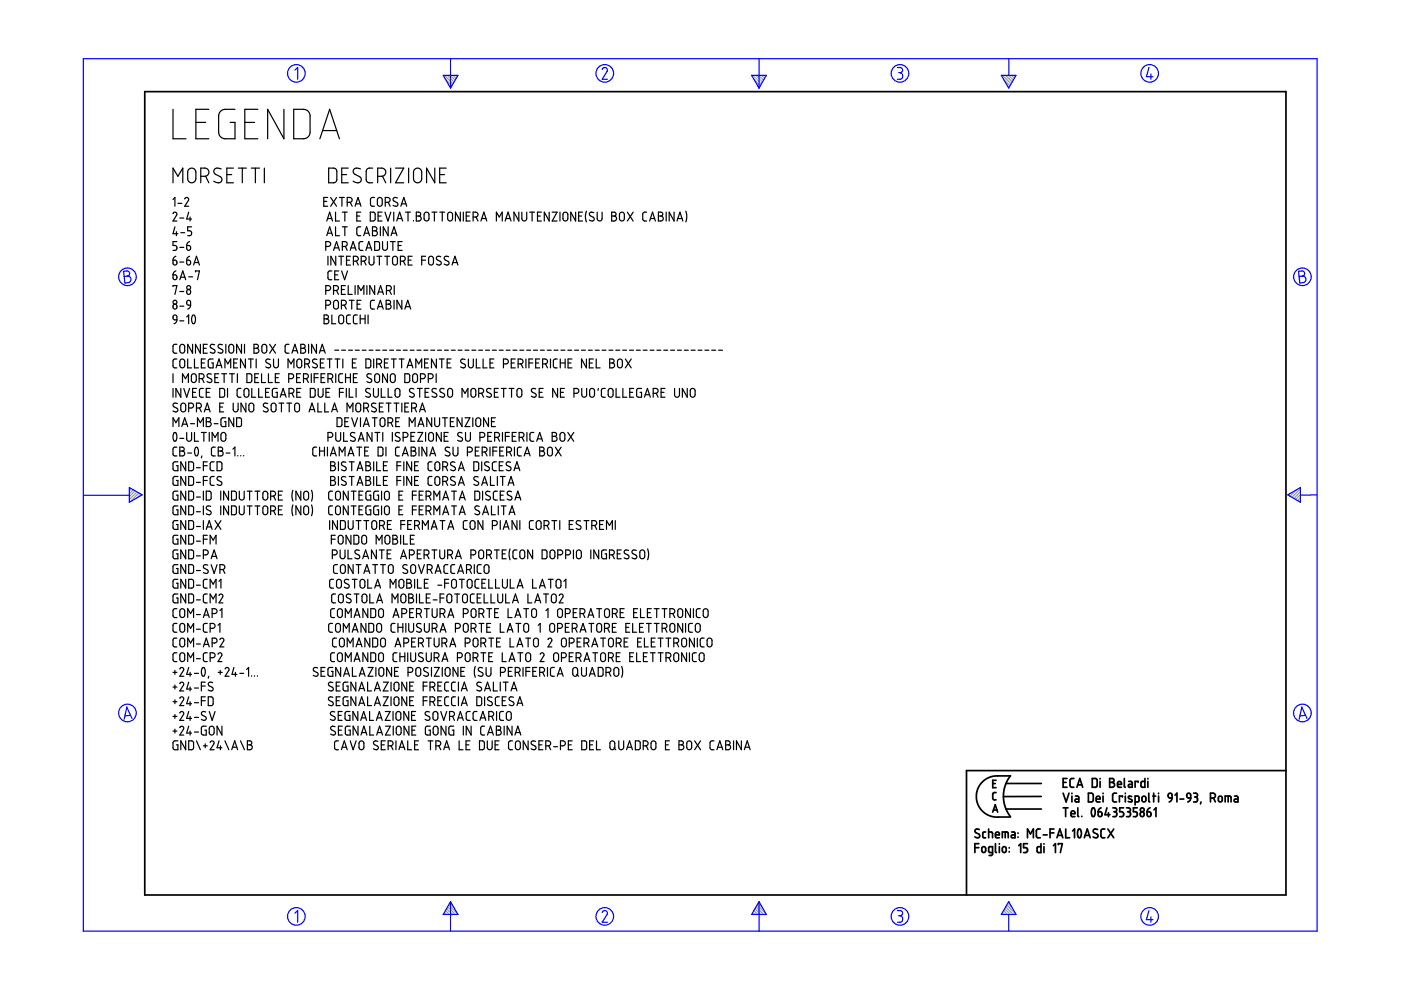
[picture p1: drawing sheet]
<svg xmlns="http://www.w3.org/2000/svg" width="297mm" height="210mm" viewBox="0 0 297 210" stroke-linecap="round" stroke-linejoin="round" font-family="sans-serif">
<g fill="none" stroke="#6c9" stroke-width=".25">
<path d="M94.2 16l1.8 1.8M94.5 16.8l1.3 1.4M94.8 16l1.5 1.4M95.3 18.3l.3 .3M95.5 16l1 1M96.1 16l.6 .6M96.7 16l.3 .2M159.6 16l1.8 1.8M159.9 16.8l1.3 1.4M160.3 16l1.4 1.4M160.7 18.3l.3 .3M160.9 16l1 1"/>
<path d="M161.5 16l.6 .6M162.1 16l.2 .2M212.6 16l1.8 1.8M212.8 16.8l1.3 1.4M213.2 16l1.4 1.4M213.7 18.3l.2 .3M213.8 16l1 1M214.4 16l.7 .6M215.1 16l.2 .2M27.5 103.4h-.1M27.9 103.6l-.5 .4M28.3 103.8l-.9 .9"/>
<path d="M28.7 104.1l-1.3 1.2M29 104.3l-1.6 1.6M29.4 104.5l-1.8 1.9M29.8 104.8l-.8 .8M273.4 104.7l-.3 .3M274.9 103.9l-1.4 1.3M275.7 103.6l-1.8 1.9M275.7 106.1l-.2 .3M275.7 105.5l-.6 .6M275.7 104.9l-1 1M275.7 104.2l-1.4 1.5M94 193.8v.1"/>
<path d="M94.2 193.5l.4 .4M94.4 193.1l.9 .8M94.7 192.7l1.2 1.2M94.9 192.3l1.6 1.6M95.1 191.9l1.9 1.9M95.4 191.5l.8 .8M159.4 193.8v.1M159.6 193.5l.4 .4M159.9 193.1l.8 .8M160.1 192.7l1.2 1.2M160.3 192.3l1.6 1.6M160.5 191.9l1.9 1.9"/>
<path d="M160.8 191.5l.8 .8M212.3 193.8v.1M212.6 193.5l.4 .4M212.8 193.1l.8 .8M213 192.7l1.2 1.2M213.2 192.3l1.6 1.6M213.5 191.9l1.8 1.9M213.7 191.5l.8 .8"/>
</g>
<g fill="none" stroke="#00f" stroke-width=".25">
<path d="M17.7 12.4h261.6v185h-261.6zM62.5 14.9l.6-.6v2.5M94 16h3.1l-1.6 2.7zM95.5 12.4v6.3M127.7 14.7l.5-.4 .5 .3v.5l-1 1.7h1.1M159.4 16h3.1l-1.6 2.7zM160.9 12.4v6.3M190.3 14.3h.7l.3 .3v.6l-.5 .2M190.5 15.4h.3M190.8 15.4l.5 .3v.7l-.3 .4h-.7M212.3 16h3.1l-1.5 2.7zM213.9 12.5v3.5"/>
<path d="M243.6 14.3l-.5 2h1.4M244 15.7v1.1M26.2 57.5l.9-.1 .3 .3 .1 .5-.5 .3 .5 .2 .3 .4-.1 .3-.3 .5-.9 .1zM27 58.5l-.7 .1M275.3 57.5l.9-.1 .3 .3 .1 .5-.5 .3 .5 .2 .3 .4-.1 .4-.2 .3-1 .2zM276.1 58.5l-.7 .1M17.8 105h9.6M27.4 103.4l2.7 1.5-2.7 1.6zM273 104.9l2.7-1.5v3.1zM279.3 104.9l-3.6 .1M27.7 151.7l-1.2 .1M28 152.3l-1.1-2.4-.6 2.6"/>
<path d="M276.8 151.7l-1.2 .1M277.1 152.3l-1.1-2.4-.6 2.6M62.5 193.6l.6-.5v2.4M95.5 191.2v6.2M95.5 191.2l1.6 2.7h-3.1zM127.7 193.5l.1-.3 .5-.1 .5 .4-.1 .4-1 1.6h1.1M160.9 191.2v6.2M160.9 191.2l1.6 2.7h-3.1zM190.3 193.1h.6l.4 .2v.5l-.5 .4M190.5 194.2h.3M190.8 194.2l.5 .3v.7l-.4 .3h-.6M213.9 191.2l1.5 2.7h-3.1z"/>
<path d="M213.9 193.9v3.5M243.6 193.1l-.5 1.9h1.4M244 194.4v1.1"/>
<circle cx="62.8" cy="15.6" r="1.87"/>
<circle cx="128.2" cy="15.6" r="1.87"/>
<circle cx="190.8" cy="15.6" r="1.87"/>
<circle cx="243.8" cy="15.6" r="1.87"/>
<circle cx="27" cy="58.7" r="1.87"/>
<circle cx="276.1" cy="58.7" r="1.87"/>
<circle cx="27" cy="151.2" r="1.87"/>
<circle cx="276.1" cy="151.2" r="1.87"/>
<circle cx="62.8" cy="194.3" r="1.87"/>
<circle cx="128.2" cy="194.3" r="1.87"/>
<circle cx="190.8" cy="194.3" r="1.87"/>
<circle cx="243.8" cy="194.3" r="1.87"/>
</g>
<g fill="none" stroke="#000" stroke-width=".36">
<path d="M30.7 19.4h241.9v170.4h-241.9zM206.7 179.7h.8M207.5 178.9h-.8v1.9M207.6 175.9l-.6-.1-.3 .4 .1 .3 .8 .4 .1 .5-.2 .2-.8-.2M208.2 179.7l.5-.2 .3 .3v.6l-.3 .3-.5-.1zM209 176.4h-.4l-.2 .2v.9l.2 .1h.4M209.6 176.4l.8 .1v1.1M209.6 175.8v1.8M210.5 166.1h.5M210.5 172.2l.5-1.6 .5 1.6M210.6 171.7h.8M211.1 177h.8l-.1-.5-.2-.1-.4 .1-.1 .9 .2 .2h.6"/>
<path d="M211.1 178.9v1.7l.2 .2M211.2 168h-.4l-.3 .3v1.1l.7 .2M211.2 165.4h-.7v1.6h.7M211.9 178.9v.1M211.9 179.5v1.3M212.5 177.6v-1.2h1.1l.2 1.2M212.6 179.7l.4-.2 .3 .3v.6l-.3 .3-.4-.1zM213.1 176.4v1.2M213.3 166.1h7.5M213.3 171.5h7.5M214 179.7v.1M214.2 164.5h-3.5l-.9 .3-.9 .5-.7 .6-.7 .9-.4 1-.1 1.1 .1 1.1 .4 .9 .7 1 .8 .6 .8 .5 .9 .2h3.5"/>
<path d="M214.2 164.5l-1 1.7-.5 2.2 .1 1.3 .3 1.3 1.1 2.1M214.5 176.4h.5l.2 .2v1h-.5a.31 .31 0 0 1-.3-.3 .31 .31 0 0 1 .3-.3h.5M215.8 176.6v.1M215.8 177.4v.1M216 179.3l.4-.4v1.9M217.8 178.9h-.8v.8h.6l.2 .3-.1 .7-.7 .1M217.8 177.6v-1.8l.7 1 .6-1v1.8M220.6 175.8h-.6l-.3 .3 .1 1.3 .2 .2h.6M220.7 178.9v1.9l-.7-.1-.1-1 .2-.2h.6M220.8 168.9h-8.1M221.2 177h.8M221.3 178.9v.1"/>
<path d="M221.3 179.5v1.3M222.6 176.6h.9M223.4 179.3l.4-.4v1.9M223.5 175.8h-.9v1.8M224.1 177.6l.6-1.8 .6 1.8M224.3 177.1h.8M224.4 179.1v-.2h.8l-.4 1.9M225.4 165.9h.6M225.4 168.2l.6 1.8 .7-1.8M225.4 171.3h1M225.9 171.3v1.8M226 175.8v1.8h.8"/>
<path d="M226.2 165.1h-.8v1.8h.8M227.1 172.5h.8l-.1-.5-.4-.1-.3 .2v.8l.2 .2h.6M227.3 168.2v.1M227.3 168.8v1.2M227.4 176.2l.4-.4v1.8M227.7 165.1h-.6l-.2 .3v1.4l.3 .1h.5M228 168.8h.5l.2 .2v1h-.5a.31 .31 0 0 1-.3-.3 .31 .31 0 0 1 .3-.3h.5M228.3 166.9l.6-1.8 .7 1.8M228.5 166.4h.9M228.5 171.3v1.7l.2 .1M228.7 175.8a.62 .62 0 0 1 .6 .8l-.1 .7a.37 .37 0 0 1-.5 .3 .37 .37 0 0 1-.2-.5v-.6zM229.4 173.1h.1"/>
<path d="M229.9 177.6l.6-1.8 .6 1.8M230.1 177.1h.9M230.8 168.2h.7l.3 .3v1.2l-.3 .3h-.7zM231.6 165.1h.7l.3 .2v1.3l-.2 .3h-.8zM231.6 171.4a.53 .53 0 0 1 .5 .2 .53 .53 0 0 1 .1 .5l-.1 .7a.34 .34 0 0 1-.4 .3 .34 .34 0 0 1-.3-.4v-.6zM232.4 169.4h.8v-.3l-.2-.3-.5 .1-.1 .9 .2 .2h.6M232.7 175.9l-.6-.1-.3 .2v.3l.9 .7v.5l-.5 .1-.4-.2M232.8 172.1h.6l.2 .2 .1 .5-.2 .3h-.3l-.3-.1zM233.2 165.1v.1M233.2 165.7v1.2M233.4 171.3l-.4 .3-.2 .5M233.9 168.2v.1"/>
<path d="M233.9 168.8v1.2M234.3 175.8h-.6l-.3 .3 .1 1.3 .2 .2h.6M234.7 171.3l-.4 1.4h1M234.9 175.8l1.2 1.8M235 172.3v.8M235.3 165.1h.6l.3 .3-.1 .4-.3 .1 .4 .1 .1 .3-.1 .4-.3 .2h-.6zM235.3 165.9h.5M235.9 171.3h.7l.1 .2 .1 .3-.4 .3M236.1 175.8l-1.2 1.8M236.2 172.1h.2M236.4 172.1l.3 .2 .1 .5-.3 .3h-.6M236.7 168.2h-.5l-.3 .3v1.3l.3 .2h.5"/>
<path d="M236.9 166.3h.9l-.2-.5-.3-.1-.3 .1-.1 .9 .2 .2h.7M238 169v-.2h-.7v1.2M238.2 171.3h-.8v.8h.6l.2 .4-.1 .6h-.7M238.4 165.1v1.7l.2 .1M238.6 168.2v.1M238.6 168.8v1.2M238.8 171.3h.5l.3 .2v.4l-.3 .2M239.1 172.1h.2M239.3 172.1l.4 .3-.1 .5-.2 .2h-.6M239.3 165.7h.5l.3 .2v1h-.6a.31 .31 0 0 1-.3-.3 .31 .31 0 0 1 .3-.3h.6M239.9 168.9l-.2-.1a.29 .29 0 0 0-.4 .1 .29 .29 0 0 0 .1 .4l.5 .2a.33 .33 0 0 1 0 .5 .33 .33 0 0 1-.5 0l-.2-.1M240.7 170l.7-.1 .1-.9-.2-.2h-.6v1.9"/>
<path d="M241.1 171.3h-.8v.8h.6l.2 .3-.1 .7h-.7M241.3 165.9v-.2h-.6v1.2M241.9 172.3l.2-.2 .4 .2 .1 .5-.1 .2-.4 .1-.2-.1zM242.2 169l.2-.2 .4 .1 .2 .8-.2 .2-.4 .1-.3-.2zM242.7 165.1v1.8h-.6l-.2-.2 .1-.9 .2-.1h.5M243.2 172.1l.7 .2v.7l-.4 .1-.2-.1zM243.4 165.1v.1M243.4 165.7v1.2M243.6 168.2v1.6l.2 .2M243.8 171.3l-.4 .3-.2 .5M244.4 168.8h.6M244.6 168.2v1.8"/>
<path d="M244.7 171.7l.4-.4v1.8M245.6 168.2v.1M245.6 168.8v1.2M247.7 168.4l.3-.2 .4 .1 .1 .9-.7-.1zM248.5 169.2l-.2 .5-.4 .3M249.1 168.6l.4-.4v1.8M250.2 169.4h.8M251.7 168.3l.3-.1 .3 .1 .2 .9h-.6l-.2-.2zM252.5 169.2l-.2 .5-.5 .3M253.1 168.2l.7 .1 .1 .4-.4 .3M253.3 169h.2M253.5 169l.4 .2v.5l-.2 .3h-.6"/>
<path d="M254.6 170l-.1 .5M256.6 169.2l.9-.1 .2-.3-.1-.4-.4-.2h-.6v1.8M257.3 169.2l.4 .8M258.4 169l.2-.2 .4 .1 .1 .8-.1 .2-.4 .1-.3-.2zM259.8 170v-1.2l1.1 .1 .1 1.1M260.4 168.8v1.2M261.7 168.8h.6l.2 .3v.9h-.6a.31 .31 0 0 1-.3-.3 .31 .31 0 0 1 .3-.3h.6M272.6 163.4h-67.7v26.4M210.4 180.8h-.5l-.3-.2v-.9l.2-.2h.6v1.6l-.2 .3h-.5M214 180.6v.1"/>
<circle cx="242.2" cy="171.7" r=".42"/>
</g>
<g fill="none" stroke="#000" stroke-width=".25">
<path d="M36.7 23.2v6.2h2.7M36.7 38.8v-3.2l1 1.8 1.1-1.8v3.2M40.1 35.9l.4-.3 .5 .1 .5 .6v1.8l-.2 .4-.4 .2h-.5l-.6-.5v-1.8zM41.5 26h2.1M42.6 37.4h1l.5-.3 .2-.8-.3-.5-.4-.2h-1v3.2M43.6 37.4l.7 1.4M44.3 23.2h-2.8v6.2h2.8M46.9 35.8l-1.1-.1-.3 .2-.2 .5 .3 .5 1.3 .7 .2 .4-.2 .5-.3 .2-.4 .1-.9-.4M48.1 37h1M49.5 35.6h-1.4v3.2h1.4M49.8 23.2h-2.4l-.5 .2-.4 .5-.1 .6v3.8l.2 .5 .5 .5 .5 .1h2.2v-3.4h-1M50.5 35.6h1.7"/>
<path d="M51.4 35.6v3.2M51.9 26h2.1M53.3 35.6h1.7M54.1 35.6v3.2M54.7 23.2h-2.8v6.2h2.8M56 35.6v3.2M60.2 23.2v6.2l-3.5-6.2v6.2M62.3 23.2l2.5 .1 .4 .2 .4 .5 .1 4.3-.3 .6-.5 .4-2.6 .1zM67.8 29.4l2.1-6.2 2.1 6.2M68.4 27.7h3M69.7 35.6h1.1l.6 .5v2.2l-.5 .4-1.2 .1zM72.5 37h1"/>
<path d="M73.8 35.6h-1.3v3.2h1.3M76.4 35.8l-1-.1-.4 .2-.1 .5 .2 .5 1.4 .7 .1 .4-.1 .5-.4 .2-.4 .1-.8-.4M79 35.6l-.9 .1-.3 .2-.2 .4 .1 2.1 .5 .4h.8M80.1 37.4h1l.5-.3 .2-.8-.3-.5-.4-.2h-1v3.2M81.1 37.4l.7 1.4M82.8 35.6v3.2M83.9 35.6h1.7l-1.7 3.2h1.7M86.6 35.6v3.2M87.8 36l.4-.3 .5-.1 .4 .2 .3 .4v1.9l-.6 .6h-.6l-.5-.5v-1.8zM92.2 35.6v3.2l-1.8-3.2v3.2M93.2 37h1.1M94.6 35.6h-1.4v3.2h1.4"/>
<path d="M36.7 45.3l.3-.3 .4 .2 .1 .3-.8 1.4h.8M36.7 55.2l.7 .1 .1 .6-.1 .2-.4 .1-.3-.2zM36.7 58.3l.7 .1 .1 .6-.1 .2-.4 .1-.3-.2zM36.7 42.3l.4-.4v1.8M37.1 48.1l-.4 1.5h1M37.3 54.3l-.4 .3-.2 .6M37.3 57.4l-.4 .3-.2 .6M37.4 49.1v.9M37.5 51.2h-.8v.8h.5l.3 .4-.1 .6-.7 .1M37.7 43.1h.8M38.1 46.2h.9M38.1 52.5h.9"/>
<path d="M38.1 55.6h.9M38.1 59.3l.7-1.9 .6 1.9M38.3 58.8h.9M38.3 49.3h.9M39.2 42.2l.4-.3 .4 .3-.8 1.5h.8M39.6 52h.5l.2 .2 .1 .5-.1 .3-.4 .1-.2-.2zM39.6 55.2h.5l.2 .1 .1 .6-.1 .2h-.6zM40 45l-.4 1.4h1M40 58.7h.8M40.2 51.2l-.4 .3-.2 .5M40.2 54.3l-.4 .3-.2 .6M40.3 46v.9"/>
<path d="M40.6 48.1h-.8v.8h.5l.3 .4-.2 .6-.6 .1M41 56.2l.7-1.9 .6 1.9M41.2 55.7h.9M41.4 57.7v-.3h.9l-.4 1.9M68.6 42.7h.7M69.1 52.3l.6-.1 .3-.2 .1-.3-.2-.4-.8-.1v1.9M69.3 46.9l.6-1.9 .6 1.9M69.3 50l.6-1.9 .6 1.9M69.4 46.3h.9M69.4 49.4h.9M69.5 41.9h-.9v1.8h.9M69.5 54.3v1.9"/>
<path d="M70.1 41.9l1.3 1.8M70.4 57.4l-.6 .1-.3 .3 .1 1.3 .8 .2M70.7 53.1l.7-1.9 .6 1.9M70.9 52.6h.9M71 58.3h.6M71.1 45v1.9h.9M71.1 48.1v1.9h.9M71.2 54.3v1.9l-1.1-1.9v1.9M71.4 41.9l-1.3 1.8M71.8 54.3h1.1M71.8 57.4h-.8v1.9h.8M72 41.9h1"/>
<path d="M72.3 54.3v1.9M72.4 57.4l.7 1.9 .6-1.9M72.5 41.9v1.8M72.6 52.3l.8-.1 .2-.3-.1-.5-.3-.2h-.6v1.9M72.6 45h1M72.6 48.1h1M73.1 45v1.9M73.1 48.1v1.9M73.2 52.2l.4 .9M73.5 55.2h.6M73.6 42.9l.9-.1 .2-.4-.1-.3-.4-.2h-.6v1.8M74.3 42.9l.4 .8"/>
<path d="M74.3 53.1l.6-1.9 .6 1.9M74.3 54.3h-.8v1.9h.8M74.4 52.6h.9M74.9 55.4h.6l.4-.3 .1-.3-.2-.4-.9-.1v1.9M75.3 43.7l.6-1.8 .6 1.8M75.5 43.2h.9M75.5 55.4l.5 .8M75.6 45.8h.7M76.5 48.1h-.6l-.3 .4 .1 1.3 .2 .1 .6 .1M76.5 45h-.9v1.9h.9M76.6 55.4l.8-.1 .2-.4v-.3l-.4-.3h-.6v1.9M76.9 51.2h-.5l-.3 .4 .1 1.3 .2 .2h.5"/>
<path d="M77.1 50l.6-1.9 .7 1.9M77.2 55.4l.4 .8M77.3 49.4h.9M77.6 53.1l.6-1.9 .6 1.9M77.7 52.6h1M78.3 54.3v1.5l.4 .4 .4-.2 .2-.2v-1.5M78.5 45h.7l.3 .2v1.3l-.3 .3-.7 .1zM79 48.1h.6l.3 .3v.3l-.4 .2 .3 .1 .2 .4-.1 .3-.2 .2-.7 .1zM79 48.9h.5M79.4 41.9h-.6l-.3 .4 .1 1.2 .3 .2h.5M79.4 51.2h.8l.3 .3v1.3l-.3 .3h-.8zM79.9 54.3h1"/>
<path d="M80.2 42l.4-.1 .4 .3v1.1l-.3 .4h-.3l-.4-.3v-1.1zM80.2 45.8h.6M80.4 54.3v1.9M80.6 48.1v1.9M81 45h-.8v1.9h.8M81.1 51.2v1.5l.5 .4 .3-.1 .2-.3v-1.5M81.6 54.3h1M81.6 45l.7 1.9 .6-1.9M81.7 42.9l.8-.1 .2-.4-.1-.3-.3-.2h-.6v1.8M82.1 54.3v1.9M82.3 42.9l.4 .8M82.3 48.1v1.9l-1-1.9v1.9"/>
<path d="M82.8 51.2h1M82.9 50l.6-1.9 .7 1.9M83.1 49.4h.9M83.3 51.2v1.9M83.4 54.5l.5-.2 .3 .4 .1 1.1-.4 .4h-.4l-.3-.4zM83.5 45v1.9M84.1 46.9l.6-1.9 .7 1.9M84.3 42l-.7-.1-.3 .5 .2 .2 .8 .5v.5l-.5 .1-.5-.2M84.3 46.3h.9M84.4 52h.6M84.9 55.4l.9-.2 .1-.4-.2-.4-.8-.1v1.9M85 43.7l.6-1.8 .6 1.8"/>
<path d="M85.2 43.2h.9M85.3 51.2h-.9v1.9h.9M85.5 55.4l.4 .8M86 45h1M86.5 45v1.9M86.6 55.2h.6M87.4 54.3h-.8v1.9h.8M87.7 46.8v.1M88.3 45h.6l.3 .3-.1 .4-.3 .1 .3 .1 .2 .4-.1 .3-.2 .2-.7 .1zM88.3 45.8h.5M89.4 55.2h.8M90.1 45.1l.4-.1 .4 .3 .1 1.1-.4 .4h-.3l-.3-.3-.1-1z"/>
<path d="M90.2 54.3h-.8v1.9M91 54.5l.5-.2 .4 .3v1.2l-.4 .4-.4-.1-.2-.3zM91.6 45h1M92.1 45v1.9M93.2 45h1.1M93.5 54.4h-.7l-.3 .4 .2 .3 .8 .4v.5l-.5 .2-.5-.2M93.8 45v1.9M95 45.2l.5-.2 .4 .3v1.1l-.3 .4h-.3l-.4-.3zM95.1 54.4h-.7l-.2 .4 .2 .3 .7 .4 .1 .5-.5 .2-.5-.2M95.8 56.2l.7-1.9 .6 1.9M96 55.7h.9M97.6 45v1.9l-1-1.9v1.9"/>
<path d="M98.2 45v1.9M98.8 45.8h.7M99.7 45h-.9v1.9h.9M100.3 46l.9-.1 .1-.3-.1-.4-.3-.2h-.6v1.9M100.9 46l.4 .9M102 46.9l.6-1.9 .6 1.9M102.1 46.3h.9M105.2 46.9v-1.9l.7 1 .6-1v1.9M107.1 46.9l.6-1.9 .7 1.9M107.3 46.3h.9M110 45v1.9l-1-1.9v1.9M110.6 45v1.5l.2 .2 .3 .2 .6-.4v-1.5"/>
<path d="M112.3 45h1M112.8 45v1.9M114 45.8h.6M114.8 45h-.8v1.9h.8M116.4 45v1.9l-1-1.9v1.9M117.1 45h1l-1 1.9h1M118.7 45v1.9M119.5 45.1l.4-.1 .5 .3v1.1l-.4 .4h-.4l-.2-.3v-1.1zM122 45v1.9l-1-1.9v1.9M122.7 45.8h.6M123.5 45h-.8v1.9h.8M124.3 44.8l-.2 1 .2 1.3"/>
<path d="M125.9 45.1l-.7-.1-.3 .4 .2 .3 .8 .4v.6l-.3 .2-.7-.2M126.6 45v1.5l.5 .4 .5-.3 .1-1.6M129.7 45h.6l.3 .2-.1 .5-.3 .1 .5 .4v.4l-.3 .2-.7 .1zM129.7 45.8h.5M131.5 45.2l.4-.2 .5 .3v1.1l-.3 .4h-.4l-.3-.3zM133 45l1.2 1.9M134.2 45l-1.2 1.9M137.1 45h-.5l-.3 .3v1.3l.2 .2 .6 .1M137.7 46.9l.6-1.9 .7 1.9M137.9 46.3h.9M139.6 45h.6l.3 .3-.1 .4-.3 .1 .3 .1 .2 .4-.1 .3-.2 .2-.7 .1zM139.6 45.8h.5"/>
<path d="M141.2 45v1.9M142.9 45v1.9l-1-1.9v1.9M143.5 46.9l.7-1.9 .6 1.9M143.7 46.3h.9M145.4 44.8l.2 .8-.2 1.5M36.7 60.8v-.2h.8l-.4 1.8M36.7 79.2v1.9M36.8 64.6l.2-.1 .4 .1 .1 .6-.1 .2-.4 .1-.3-.1zM36.8 66.9l.2-.1 .4 .1 .1 .9h-.5l-.3-.2zM37.5 67.8l-.2 .5-.4 .3M37.5 73h-.5l-.3 .3v1.4l.2 .1 .6 .1M37.5 76.1h-.5l-.3 .3v1.4l.3 .2h.5"/>
<path d="M38.1 61.8h.9M38.1 64.9h.9M38.1 68h.9M38.2 73.2l.5-.2 .4 .3 .1 1.2-.4 .3-.3 .1-.3-.3-.1-1.1zM38.2 76.3l.6-.2 .4 .4v1.1l-.4 .4-.4-.1-.2-.2-.1-1.1zM39.6 67.2l.4-.4v1.8M39.7 61.5l.4-.1 .3 .2v.6l-.2 .2h-.4l-.2-.3zM39.7 63.8l.3-.1 .3 .1 .1 .9-.7-.1-.1-.6zM39.8 76.1v1.9h.8M40.4 64.7l-.2 .5-.4 .3M40.7 79.4l.5-.2 .4 .3v1.2l-.4 .4-.4-.1-.2-.3zM40.8 66.9a.59 .59 0 0 1 .6 .8l-.1 .6a.36 .36 0 0 1-.4 .3 .36 .36 0 0 1-.2-.5l-.1-.7z"/>
<path d="M40.8 73v1.9l-1-1.9v1.9M41.2 76.1v1.9h.9M42.5 73v1.9l-1.1-1.9v1.9M42.7 77h.6M43.1 73.9h.6M43.5 76.1h-.8v1.9h.8M43.9 73h-.8v1.9h.8M44.8 79.3l-.6-.1-.3 .2v.4l.9 .6 .1 .5-.3 .2-.7-.2M45.2 76.1h-.8l-.2 .3v1.3l.1 .2 .9 .1v-1h-.3M45.5 73.1l-.6-.1-.3 .4 .1 .3 .8 .5 .1 .5-.4 .2-.6-.2M45.8 78l.6-1.9 .7 1.9M46 77.5h.9"/>
<path d="M46.4 79.2h-.8v1.9h.8M47 79.2h1M47.2 73.1l-.7-.1-.3 .5 .1 .2 .9 .5v.4l-.4 .3-.6-.2M47.5 79.2v1.9M47.7 78v-1.9l.6 1.1 .6-1.1v1.9M47.9 73v1.9M48.6 73.2l.5-.2 .4 .3 .1 1.1-.4 .4h-.3l-.4-.3zM48.7 79.2h1M49.2 79.2v1.9M49.6 77h.6M50.3 79.2v1.9M50.4 76.1h-.8v1.9h.8"/>
<path d="M51.2 73v1.9l-1-1.9v1.9M51.8 73v1.9M52 76.1v1.9l-1-1.9v1.9M52.3 79.2h.8l.3 .3v1.3l-.3 .3h-.8zM52.7 76.1h1M53.2 76.1v1.9M53.8 73h.7l.3 .3-.1 .3-.3 .3 .3 .1 .2 .3-.3 .5-.8 .1zM53.8 73.9h.6M54.3 76.1v1.9M54.8 79.2h-.8v1.9h.8M55.5 79.2v1.9h.8M55.6 73.2l.5-.2 .4 .4 .1 1-.4 .4h-.3l-.4-.3z"/>
<path d="M56.9 79.2v1.9h.8M57.2 73l1.2 1.9M57.3 76.2l-.7-.1-.3 .5 .2 .3 .8 .4v.5l-.3 .2-.7-.2M58 76.1v1.5l.5 .4 .5-.3v-1.6M58.4 73l-1.2 1.9M59.2 79.2h-.8v1.9h.8M61.1 78v-1.9l.6 1.1 .6-1.1v1.9M61.3 73h-.6l-.2 .3v1.4l.3 .2h.5M61.9 74.9l.6-1.9 .6 1.9M62.1 74.4h.9M63.1 76.3l.5-.2 .4 .4v1.1l-.4 .4-.4-.1-.2-.2-.1-1.1zM63.7 79.2h-.8v1.9h.8"/>
<path d="M63.8 73h.6l.3 .2-.1 .5-.3 .2 .3 .1 .2 .2-.1 .4-.2 .2-.7 .1zM63.8 73.9h.5M64.6 77.2l.8-.1 .2-.4-.1-.4-.9-.2v1.9M65.2 77.2l.4 .8M65.4 73v1.9M66 79.2v1.9M67.1 73v1.9l-1-1.9v1.9M67.2 76.2l-.7-.1-.2 .5 .1 .3 .8 .4v.5l-.3 .2-.6-.2M67.5 79.2h-.9v1.9M67.7 74.9l.6-1.9 .7 1.9M67.9 74.4h.9M67.9 77h.6"/>
<path d="M68.7 66.8h.6l.3 .2v.5l-.4 .1 .4 .1 .1 .4-.1 .4-.3 .1h-.6zM68.7 67.6h.5M68.7 76.1h-.8v1.9h.8M68.9 79.2h-.8v1.9h.8M69.1 61.6l.8-.1 .2-.4-.1-.4-.3-.1h-.6v1.8M69.1 64.7l.8-.1 .2-.4-.1-.4-.3-.1h-.6v1.8M69.4 76.1h1M69.9 76.1v1.9M70.4 66.8v1.8h.8M70.7 61.6h.6l.3-.2 .2-.4-.3-.4h-.8v1.8M70.9 63.8l.4-.1 .4 .3v1.2l-.3 .3h-.3l-.4-.3v-1.1zM71 74.3h.8"/>
<path d="M71 76.1h1.1M71.2 79.2v1.9M71.3 61.6l.5 .8M71.5 76.1v1.9M72 66.9l.4-.1 .4 .3 .1 1.1-.4 .4-.5-.1-.2-.2v-1.1zM72.4 64.7l.9-.1 .1-.4-.1-.4-.3-.1h-.6v1.8M72.4 61.4h.6M72.4 74.3h.9M72.6 79.2h-.5l-.3 .3 .1 1.4 .3 .2h.4M72.7 76.1v1.9M73 64.7l.4 .8M73.2 60.6h-.8v1.8h.8"/>
<path d="M73.3 79.2v1.9M73.8 60.6v1.8h.9M73.9 74.3h.8M74 63.7h1.1M74.3 66.8h-.5l-.3 .3v1.3l.3 .2h.5M74.3 79.2v1.9M74.6 63.7v1.8M74.7 77h.6M75.3 60.6v1.8M75.3 74.3h.9M75.5 76.1h-.8v1.9h.8M75.7 64.5h.6"/>
<path d="M75.8 66.8h-.6l-.3 .3 .1 1.3 .2 .2h.6M75.8 79.2h-.9v1.9h.9M75.9 62.4v-1.8l.6 1 .7-1v1.8M76.4 67.6h1M76.4 66.8v1.8M76.5 63.7h-.8v1.8h.8M76.8 74.3h.8M77.4 66.8v1.8M77.6 76.1l.8 .1 .2 .2v1.2l-.3 .4h-.7zM77.8 60.6v1.8M78 66.8v1.8M78.3 74.3h.8"/>
<path d="M78.7 79.3l-.6-.1-.3 .6 .9 .6 .1 .5-.4 .2-.6-.2M79.2 76.1v1.9M79.4 63.7h-.6l-.3 .4 .1 1.2 .3 .2h.5M79.4 60.6v1.8l-1-1.8v1.8M79.6 79.4l.5-.2 .4 .4v1.1l-.4 .4h-.4l-.2-.3zM79.7 74.3h.8M79.9 77.2l.8-.2 .2-.3-.1-.4-.3-.2h-.6v1.9M80 65.5l.6-1.8 .7 1.8M80.1 62.4l.6-1.8 .6 1.8M80.2 65h.9M80.2 61.9h.9M80.5 77.2l.4 .8"/>
<path d="M81.2 74.3h.8M81.5 77h.6M81.9 63.7h.6l.3 .3v.3l-.4 .2 .4 .2 .1 .5-.4 .3h-.6zM81.9 64.5h.5M81.9 61.6l.9-.1 .2-.4-.2-.4-.3-.1h-.6v1.8M82.1 79.2v1.9l-1-1.9v1.9M82.3 76.1h-.8v1.9h.8M82.5 61.6l.5 .8M82.6 74.3h.8M82.8 79.5l.6-.3 .4 .4v1.1l-.4 .4h-.3l-.3-.3zM83 76.1h1M83.5 76.1v1.9"/>
<path d="M83.5 63.7v1.8M83.6 60.6v1.8M84.1 74.3h.8M84.6 76.1h1.1M85.2 76.1v1.9M85.2 63.7v1.8l-1-1.8v1.8M85.5 74.3h.8M85.8 79.2h.8l.2 .3 .1 1.3-.3 .3h-.8zM85.8 65.5l.6-1.8 .7 1.8M86 65h.9M86.3 78l.6-1.9 .6 1.9M86.5 77.5h.9"/>
<path d="M87 74.3h.8M87.6 79.4l.5-.2 .4 .4v1.1l-.3 .4h-.4l-.3-.3zM88.2 78v-1.9l.6 1.1 .6-1.1v1.9M88.4 74.3h.9M89.9 74.3h.8M90 77h.7M90.9 76.1h-.9v1.9h.9M91.3 74.3h.9M92.5 79.2v1.9M92.5 76.1v1.9l-1-1.9v1.9M92.8 74.3h.8M93.1 76.1h1.1"/>
<path d="M93.7 76.1v1.9M94.2 74.3h.9M94.8 77h.6M95.6 76.1h-.8v1.9h.8M95.7 74.3h.8M97.1 74.3h.9M98.6 76.2l-.7-.1-.2 .5 .9 .7 .1 .5-.4 .2-.6-.2M98.6 74.3h.8M99.3 76.1v1.5l.5 .4 .5-.3 .1-1.6M100.1 74.3h.8M101 76.1v1.9h.8M101.5 74.3h.8"/>
<path d="M102.4 76.1v1.9h.9M103 74.3h.8M103.9 77h.6M104.4 74.3h.8M104.7 76.1h-.8v1.9h.8M105.9 74.3h.8M106.7 77.2l.8-.1 .3-.4-.2-.4-.9-.2v1.9M107.3 74.3h.8M108.4 77h.6M108.8 74.3h.8M109.2 76.1h-.8v1.9h.8M109.9 77.2l.8-.1 .2-.4-.2-.4-.8-.2v1.9"/>
<path d="M110.2 74.3h.8M110.5 77.2l.4 .8M111.5 76.1v1.9M111.7 74.3h.8M112.1 77h.9M113 76.1h-.9v1.9M113.1 74.3h.9M113.6 77h.6M114.4 76.1h-.8v1.9h.8M114.6 74.3h.8M115 77.2l1-.2 .1-.5-.2-.2-.9-.2v1.9M115.7 77.2l.4 .8"/>
<path d="M116 74.3h.9M116.7 76.1v1.9M117.5 74.3h.8M118.2 76.1h-.6l-.3 .4 .1 1.3 .2 .2h.6M118.8 77h1M118.8 76.1v1.9M118.9 74.3h.9M119.8 76.1v1.9M120.4 74.3h.8M120.4 77h.7M121.3 76.1h-.9v1.9h.9M121.8 74.3h.9"/>
<path d="M123.3 74.3h.8M124.3 76.1v1.9l-1-1.9v1.9M124.8 74.3h.8M124.9 77h.7M125.8 76.1h-.9v1.9h.9M126.2 74.3h.8M126.4 76.1v1.9h.8M127.7 74.3h.8M129.1 74.3h.8M129.3 76.1h.6l.3 .3v.3l-.4 .3h.3l.2 .4v.3l-.3 .3h-.7zM129.3 77h.5M130.6 74.3h.8"/>
<path d="M131 76.3l.6-.2 .4 .4v1.1l-.4 .4-.4-.1-.2-.2-.1-1.1zM132 74.3h.8M132.6 76.1l1.2 1.9M133.5 74.3h.8M133.8 76.1l-1.2 1.9M134.9 74.3h.8M136.4 74.3h.8M137.8 74.3h.9M139.3 74.3h.8M140.7 74.3h.9M142.2 74.3h.8M143.6 74.3h.9"/>
<path d="M145.1 74.3h.8M146.5 74.3h.9M148 74.3h.8M149.5 74.3h.8M150.9 74.3h.8M152.4 74.3h.8M36.7 82.4v1.8M36.7 90.4v-1.8l.6 1 .6-1v1.8M36.9 91.8a.55 .55 0 0 1 .6 .7l-.1 .8a.35 .35 0 0 1-.5 .2 .35 .35 0 0 1-.2-.5v-.6zM37.5 94.8h-.5l-.3 .3v1.3l.3 .3h.5M37.6 85.6l-.7-.1-.2 .5 .9 .6 .1 .5-.5 .2-.5-.2M37.7 97.9h-.7l-.3 .3v1.3l.2 .2 .8 .1v-1.1h-.3"/>
<path d="M38.1 94.8h.7l.3 .3-.1 .3-.3 .2 .4 .2 .1 .5-.4 .4h-.7zM38.1 92.9h.9M38.1 95.6h.6M38.3 82.4v1.8l-1-1.8v1.8M38.5 85.6l.4-.1 .4 .3 .1 1.1-.4 .4h-.4l-.3-.4v-1zM38.5 90.4l.7-1.8 .6 1.8M38.7 81.1v-1.9l.6 1.1 .6-1.1v1.9M38.7 89.9h.9M39 82.4l.6 1.8 .6-1.8M39.4 97.9v1.9l-1.1-1.9v1.9M39.6 91.7v1.4l.4 .5 .3-.1 .3-.3v-1.5M39.8 96.1h.8"/>
<path d="M40 86.5l.9-.1 .1-.4-.1-.4-.9-.1v1.8M40 97.9h.8l.2 .3v1.2l-.3 .4h-.7zM40.4 89.8h.8M40.8 83.2h.6M41.2 91.7v1.9h.9M41.4 94.9a.56 .56 0 0 1 .7 .8l-.1 .7a.35 .35 0 0 1-.5 .2 .35 .35 0 0 1-.2-.5v-.6zM41.7 86.5l.8-.1 .2-.3-.1-.4-.3-.2h-.6v1.8M41.7 82.4h-.9v1.8h.9M41.7 99.2h.8M41.9 90.4v-1.8l.6 1 .6-1v1.8M42.2 80.3h.6l.4-.2 .1-.4-.2-.4-.9-.1v1.9M42.3 86.5l.4 .8"/>
<path d="M42.7 91.7h1M42.8 96.7l-.1 .4M42.8 80.3l.5 .8M43.1 82.4h-.6l-.2 .3 .1 1.4 .7 .1M43.1 98.7h.8M43.2 91.7v1.9M43.3 87.3l.6-1.8 .7 1.8M43.5 86.8h.9M43.7 88.6h.7l.3 .3-.1 .4-.3 .1 .3 .2 .2 .2-.1 .4-.3 .2h-.7zM43.7 83.2h.7M43.7 89.4h.6M43.9 97.9h-.8v1.9"/>
<path d="M44.4 91.7v1.9M44.6 82.4h-.9v1.8h.9M45 93.6v-1.9l.6 1 .6-1v1.9M45.4 97.9h-.5l-.3 .4v1.2l.2 .3h.6M45.4 89.8h.8M45.6 80.1h.6M45.7 94.8h-.6l-.3 .3 .1 1.3 .2 .3h.6M46 97.9h.7l.3 .2 .1 1.4-.3 .3h-.8zM46.3 94.8h.7l.2 .3v.3l-.4 .2 .3 .2 .2 .2-.1 .5-.3 .2h-.6zM46.3 95.6h.5M46.6 82.4h.7l.3 .3v1.2l-.3 .3h-.7zM46.6 86.3h.6"/>
<path d="M47 91.8l.5-.1 .4 .4v1.1l-.4 .4-.4-.1-.2-.3-.1-1zM47.4 85.5h-.8v1.8h.8M47.9 88.6h-.7l-.3 .3-.1 1.2 .4 .3h.7v-1h-.3M47.9 96.1h.9M48.2 82.4v1.8M49.4 95.2l.4-.4v1.9M49.4 85.5v1.4l.5 .4 .4-.1 .2-.3v-1.4M49.6 88.6v1.8l-1.1-1.8v1.8M50.2 88.6h.7l.3 .2v1.3l-.3 .3h-.7zM50.4 96.6v.1M51.1 96.6v.1M51.1 82.4h-.6l-.2 .3 .1 1.4 .7 .1"/>
<path d="M51.7 96.6v.1M51.8 82.5l.5-.1 .4 .3 .1 1.1-.4 .4h-.4l-.3-.4zM52.1 85.5v1.8l-1-1.8v1.8M52.9 85.7l.5-.2 .4 .3v1.1l-.4 .4h-.4l-.2-.3zM53.4 82.4v1.8h.8M54 80.1h.6M54.8 82.4v1.8h.9M56.3 83.2h.6M56.8 85.6l-.7-.1-.3 .4 .2 .3 .8 .5v.4l-.5 .2-.5-.2M57.1 82.4h-.8v1.8h.8M57.6 85.7l.5-.2 .4 .3v1.1l-.3 .4h-.5l-.2-.3zM58.4 80.1h.6"/>
<path d="M58.8 82.4h-.8l-.2 .2-.1 1.2 .3 .4h.8v-1h-.3M59.1 85.5h1.1M59.4 84.2l.6-1.8 .7 1.8M59.6 83.7h.9M59.7 85.5v1.8M60.8 85.5h1M61.2 80.3l.9-.2 .2-.3-.2-.4-.9-.2v1.9M61.3 83.4h.5l.4-.2 .1-.4-.2-.4h-.8v1.8M61.3 85.5v1.8M61.9 83.4l.4 .8M62.6 85.6l.6-.1 .3 .4v1l-.4 .4h-.3l-.3-.3v-1zM62.9 80.1h.6"/>
<path d="M62.9 83.2h.7M63.8 82.4h-.9v1.8h.9M64.3 80.3l.9-.2 .2-.4-.2-.3-.9-.2v1.9M65 80.3l.4 .8M65.5 87.3l.6-1.8 .7 1.8M65.7 86.8h.9M65.8 82.4h.7l.3 .2v1.3l-.3 .3h-.7zM66.6 80.1h.9M67.1 94.8h-.5l-.3 .3v1.3l.3 .3h.5M67.4 85.5v1.8h.8M67.5 82.4v1.4l.4 .4 .4-.1 .2-.3v-1.4M67.8 95.6h1"/>
<path d="M67.8 94.8v1.9M68.1 80.1h.6M68.8 94.8v1.9M68.9 85.5v1.8h.8M69.1 83.2h.6M69.4 94.8v1.9M69.5 80.3h.6l.4-.2 .1-.4-.2-.3-.9-.2v1.9M69.5 92.7h.7l.3-.2v-.4l-.2-.3-.8-.1v1.9M69.9 82.4h-.8v1.8h.8M70 96.7l.7-1.9 .6 1.9M70.1 97.9h.6l.3 .3v.4l-.4 .1 .4 .2 .1 .3v.4l-.3 .2h-.7zM70.1 98.7h.5"/>
<path d="M70.1 80.3l.5 .8M70.2 96.2h.9M70.3 87.3l.6-1.8 .6 1.8M70.5 86.8h.9M71.2 91.7v1.4l.1 .3 .3 .2 .4-.1 .2-.3v-1.5M71.5 88.6h.7l.3 .3v1.1l-.3 .4h-.7zM71.8 97.9v1.9M71.9 96.7v-1.9l.6 1 .7-1v1.9M72 83.2h.8M72.8 82.4h-.8v1.8M72.9 91.7v1.9h.8M73.1 89.4h.6"/>
<path d="M73.3 80.1h1M73.3 98l-.6-.1-.3 .5 1 .7v.4l-.4 .3-.6-.2M73.4 82.4v1.8M73.6 87.3v-1.8l.6 1 .6-1v1.8M73.8 96.7l.6-1.9 .6 1.9M73.9 88.6h-.8v1.8h.8M74 96.2h.9M74 82.4v1.8h.9M74 97.9h1.1M74.6 97.9v1.9M74.6 88.6l.6 1.8 .6-1.8M74.9 80.1h.6"/>
<path d="M75.2 91.8l-.6-.1-.3 .4 .1 .3 .8 .5v.5l-.4 .2-.5-.3M75.5 82.4v1.8M75.6 85.6l.5-.1 .4 .4v1l-.4 .4h-.3l-.3-.3-.1-1.1zM75.6 94.8h1.1M75.7 99.8l.6-1.9 .6 1.9M75.9 99.3h.9M76 93.6l.6-1.9 .6 1.9M76.1 93h.9M76.2 94.8v1.9M76.4 88.6v1.8M77 90.4l.7-1.8 .6 1.8M77.1 86.5l.9-.1 .1-.5-.1-.3-.9-.1v1.8"/>
<path d="M77.2 89.9h.9M77.3 95.6h.6M77.6 97.9h.6l.3 .3-.1 .4-.3 .1 .3 .2 .2 .3-.1 .4-.2 .2h-.7zM77.6 98.7h.5M77.7 86.5l.4 .8M78.1 94.8h-.8v1.9h.8M78.5 82.5l-.7-.1-.3 .4 .2 .3 .8 .4v.5l-.5 .2-.5-.2M78.9 91.7v1.9l-1.1-1.9v1.9M78.9 88.6h1.1M79.2 82.4v1.4l.4 .4 .4-.1 .2-.3v-1.4M79.2 97.9v1.9M79.4 88.6v1.8"/>
<path d="M79.5 91.7h1M79.7 85.6l-.7-.1-.2 .5 .2 .2 .7 .5v.4l-.4 .2-.5-.2M79.9 97.9v1.9h.8M80 91.7v1.9M80.2 94.8h.7l.3 .3v1.3l-.2 .2-.8 .1zM80.4 86.3h.6M80.7 88.7l.6-.1 .3 .4v1l-.4 .4h-.3l-.3-.3v-1.1zM80.8 82.4v1.8h.9M81.2 91.7v1.9M81.3 85.5h-.9v1.8h.9M81.3 98.7h.6M81.8 94.8v1.9"/>
<path d="M81.9 85.5h1M82.1 97.9h-.8v1.9h.8M82.3 89.6l.8-.1 .2-.4-.1-.3-.3-.2h-.6v1.8M82.3 82.4v1.8h.8M82.4 85.5v1.8M82.9 89.6l.4 .8M83.2 91.7v1.9M83.5 85.5h1.1M83.9 82.5l.5-.1 .4 .3v1.1l-.4 .4h-.3l-.3-.3zM83.9 89.4h.6M84.1 85.5v1.8M84.2 98.7h.8"/>
<path d="M84.7 94.8h-.6l-.2 .3v1.3l.3 .3h.5M84.7 91.8l-.6-.1-.2 .1-.1 .4 .1 .2 .9 .5v.5l-.5 .2-.5-.3M84.7 88.6h-.8v1.8h.8M85 97.9h-.8v1.9M85.2 85.5v1.8M85.3 96.7l.6-1.9 .7 1.9M85.5 92.7h.6l.3-.2 .1-.3-.2-.4-.8-.1v1.9M85.5 96.2h.9M85.6 97.9v1.9M85.8 86.3h.6M86.7 85.5h-.9v1.8h.9M86.8 90.4v-1.8l.6 1 .6-1v1.8"/>
<path d="M87.1 92.5h.6M87.2 94.8h.6l.3 .3-.1 .4-.3 .1 .4 .2 .1 .5-.4 .4h-.6zM87.2 95.6h.5M87.3 86.5h.6l.3-.2 .1-.4-.2-.3-.8-.1v1.8M87.3 97.9v1.9l-1.1-1.9v1.9M87.7 82.5l-.6-.1-.3 .4 .2 .3 .8 .4v.5l-.5 .2-.5-.2M87.9 86.5l.4 .8M87.9 98.7h.6M87.9 91.7h-.8v1.9h.8M88.5 82.4h1M88.6 91.7h1l-1 1.9h1M88.6 90.4l.7-1.8 .6 1.8"/>
<path d="M88.7 97.9h-.8v1.9h.8M88.8 89.9h.9M88.8 94.8v1.9M88.9 87.3l.7-1.8 .6 1.8M89 82.4v1.8M89.1 86.8h.9M89.2 80.3l.8-.2 .2-.4-.2-.3-.8-.2v1.9M90.1 83.2h.7M90.2 91.7v1.9M90.5 94.8v1.9l-1-1.9v1.9M90.8 80.3l.8-.1 .2-.3v-.4l-.4-.3h-.6v1.9M91 91.9l.5-.2 .4 .3v1.2l-.3 .3h-.4l-.3-.2z"/>
<path d="M91 82.4h-.9v1.8h.9M91.1 96.7l.6-1.9 .7 1.9M91.3 96.2h.9M91.5 88.6v1.8l-1-1.8v1.8M91.6 97.9h-.6l-.2 .3v1.3l.3 .3h.5M92.2 88.6v1.4l.4 .4h.3l.3-.3v-1.5M92.4 98.1l.5-.1 .3 .3v1.1l-.3 .4h-.3l-.4-.3v-1.1zM92.5 82.5l-.7-.1-.2 .4 .2 .3 .7 .4 .1 .5-.5 .2-.5-.2M93.6 91.7v1.9l-1.1-1.9v1.9M93.8 88.6h1M93.9 99l.8-.2 .2-.3-.1-.4-.4-.2h-.5v1.9M94.2 82.5l-.7-.1-.3 .4 .2 .3 .8 .4v.5l-.5 .2-.5-.2"/>
<path d="M94.2 92.5h.6M94.3 88.6v1.8M94.5 99l.4 .8M95 82.5l.5-.1 .4 .3v1.1l-.3 .4h-.4l-.3-.3zM95 91.7h-.8v1.9h.8M95.3 94.9l-.6-.1-.3 .4 .1 .3 .8 .5v.5l-.5 .2-.4-.2M95.5 89.4h.6M96.1 94.8v1.5l.3 .4 .4-.1 .3-.3v-1.5M96.3 88.6h-.8v1.8h.8M96.5 98l-.7-.1-.3 .5 .2 .3 .8 .4v.4l-.3 .3-.7-.2M97.2 99.8l.6-1.9 .6 1.9M97.4 99.3h.9"/>
<path d="M98 91.8l-.6-.1-.4 .4 .2 .3 .8 .5v.5l-.5 .2-.5-.3M98 84.2v-1.8l.6 1 .6-1v1.8M98 88.6v1.8l-1.1-1.8v1.8M98.6 88.6h1l-1 1.8h1M98.7 91.7v1.4l.4 .5 .4-.1 .2-.3v-1.5M99.1 95.8l.8-.1 .2-.2v-.5l-.4-.2h-.6v1.9M99.9 82.5l.6-.1 .3 .3 .1 1.1-.4 .4h-.4l-.3-.4zM100.2 88.6v1.8M100.5 97.9h.6l.4 .3v1.3l-.3 .3h-.7zM100.8 95.6h.6M101 88.8l.5-.2 .4 .3v1.2l-.4 .3-.5-.1-.1-.2zM101.5 83.4l.8-.1 .2-.3v-.4l-.4-.2h-.6v1.8"/>
<path d="M101.6 94.8h-.8v1.9h.8M101.7 92.7l.9-.1 .2-.2-.1-.5-.4-.2h-.6v1.9M102.1 83.4l.4 .8M102.1 97.9v1.9M102.2 95.8l.9-.1 .2-.4-.1-.3-.4-.2h-.6v1.9M102.8 95.8l.5 .9M103.4 92.5h.6M103.6 88.6v1.8l-1.1-1.8v1.8M103.7 98l-.7-.1-.3 .5 .2 .3 .8 .4 .1 .4-.4 .3-.7-.2M103.9 94.8v1.9M104.1 82.5l-.7-.1-.2 .5 .1 .2 .8 .4v.5l-.4 .2-.5-.2M104.2 89.4h.6"/>
<path d="M104.2 91.7h-.8v1.9h.8M104.5 95.6h.8M104.8 83.2h.7M104.9 92.7l.8-.1 .2-.4-.2-.4-.8-.1v1.9M105 88.6h-.8v1.8h.8M105.2 97.9l-.6 .1-.2 .3v1.2l.3 .3h.5M105.3 94.8h-.8v1.9M105.5 92.7l.4 .9M105.6 82.4h-.8v1.8h.8M105.9 98.7h.6M106 95.6h.6M106.3 82.4h1"/>
<path d="M106.5 91.7v1.9M106.7 97.9h-.8v1.9h.8M106.8 82.4v1.8M106.8 94.8h-.8v1.9h.8M107.1 92.5h.9M107.4 95.8l.9-.1 .2-.3-.1-.4-.4-.2h-.6v1.9M107.9 82.4h1.1M108 91.7h-.9v1.9M108 95.8l.5 .9M108.2 98l-.6-.1-.2 .2-.1 .3 1 .7v.4l-.4 .3-.6-.2M108.5 82.4v1.8M108.6 92.5h.6"/>
<path d="M109 99.8l.6-1.9 .6 1.9M109.1 94.8v1.9M109.1 99.3h.9M109.4 91.7h-.8v1.9h.8M109.7 82.5l.5-.1 .4 .3v1.1l-.3 .4h-.4l-.3-.4zM110.1 92.7h.6l.3-.2 .1-.4-.3-.3-.7-.1v1.9M110.5 94.8h-.5l-.3 .3v1.3l.3 .3h.5M110.7 92.7l.4 .9M111.1 96.7l.7-1.9 .6 1.9M111.3 96.2h.9M111.7 91.7v1.9M113.2 91.7h-.5l-.3 .3v1.4l.8 .2"/>
<path d="M113.6 82.5l-.7-.1-.3 .4 .2 .3 .8 .4v.5l-.4 .2-.6-.2M113.8 93.6l.6-1.9 .6 1.9M114 93h.9M114.3 83.2h.6M114.4 94.8h.6l.3 .3v.4l-.4 .1 .4 .2 .2 .3-.3 .5-.8 .1zM114.4 95.6h.5M115.1 82.4h-.8v1.8h.8M116.2 95l.4-.2 .5 .4v1.1l-.3 .3-.3 .1-.4-.4v-1zM117.1 91.7h.7l.2 .3-.1 .4-.3 .1 .4 .2 .1 .4-.4 .5h-.6zM117.1 92.5h.5M117.8 94.8l1.2 1.9M118.2 82.4v1.8l-1-1.8v1.8"/>
<path d="M118.8 83.2h.7M118.9 91.8l.5-.1 .4 .4-.1 1.1-.3 .4-.5-.1-.2-.3v-1zM119 94.8l-1.2 1.9M119.7 82.4h-.9v1.8h.9M120.4 91.7l1.2 1.9M121.6 91.7l-1.2 1.9M121.7 83.4h.6l.3-.2 .1-.4-.2-.4h-.8v1.8M123.3 82.4l.1 1.4 .4 .4 .3-.1 .3-.2v-1.5M125.1 82.6l.5-.2 .4 .3v1.1l-.3 .4h-.4l-.3-.3zM126.9 82.4l-.1 .4M128.3 82.4h-.6l-.2 .3 .1 1.4 .7 .1M129.1 82.5l.5-.1 .4 .3v1.1l-.4 .4h-.3l-.3-.3-.1-1.1z"/>
<path d="M130.6 82.4v1.8h.8M132.1 82.4v1.8h.8M133.5 83.2h.6M134.3 82.4h-.8v1.8h.8M136 82.4h-.7l-.3 .1v1.4l.1 .2 .9 .1v-1h-.3M136.6 84.2l.7-1.8 .6 1.8M136.8 83.7h.9M138.5 83.4l.9-.2 .1-.4-.1-.3-.9-.1v1.8M139.1 83.4l.4 .8M140.2 83.2h.6M141 82.4h-.8v1.8h.8M143 82.4v1.4l.4 .4 .4-.1 .2-.3 .1-1.4"/>
<path d="M145.7 82.4v1.8l-1-1.8v1.8M146.5 82.5l.5-.1 .3 .3 .1 1.1-.4 .4h-.4l-.3-.4zM37.7 101h-.7l-.3 .3v1.3l.1 .2 .9 .1v-1h-.3M37.7 104.1l-.7 .1-.3 .3v1.2l.1 .2 .9 .1v-1h-.3M37.7 107.3h-.7l-.3 .3v1.2l.1 .3h.9v-1h-.3M37.7 110.4h-.7l-.3 .3v1.2l.1 .3h.9v-1h-.3M37.7 113.5h-.7l-.3 .3v1.2l.3 .4h.7v-1.1h-.3M37.7 116.6h-.7l-.3 .3v1.3l.3 .3h.7v-1.1h-.3M37.7 119.7h-.7l-.3 .3v1.3l.3 .3h.7v-1.1h-.3M39.4 101v1.9l-1.1-1.9v1.9M39.4 104.1v1.9l-1.1-1.9v1.9M39.4 107.3v1.8l-1.1-1.8v1.8"/>
<path d="M39.4 110.4v1.8l-1.1-1.8v1.8M39.4 113.5v1.9l-1.1-1.9v1.9M39.4 116.6v1.9l-1.1-1.9v1.9M39.4 119.7v1.9l-1.1-1.9v1.9M40 101l.8 .1 .2 .2v1.2l-.3 .4h-.7zM40 104.1l.8 .1 .2 .2v1.2l-.3 .4h-.7zM40 107.3h.7l.3 .2v1.2l-.3 .4h-.7zM40 110.4h.7l.3 .3v1.1l-.2 .4h-.8zM40 113.5h.7l.3 .3v1.2l-.2 .3-.8 .1zM40 116.6h.8l.2 .3v1.2l-.2 .3-.8 .1zM40 119.7h.8l.2 .3v1.2l-.2 .4h-.8zM41.7 102.3h.8"/>
<path d="M41.7 105.4h.8M41.7 108.5h.8M41.7 111.6h.8M41.7 114.7h.8M41.7 117.9h.8M43.1 117.6l.9-.1 .2-.3-.2-.4-.3-.2h-.6v1.9M43.1 104.1v1.9M43.1 107.3v1.8M43.1 110.4v1.8M43.1 101.9h.8M43.1 114.3h.8M43.7 104.1l.8 .1 .2 .2 .1 1.3-.3 .3h-.8z"/>
<path d="M43.7 112.2l.7-1.8 .6 1.8M43.9 111.7h.9M43.9 101h-.8v1.9M43.9 113.5h-.8v1.9M44 119.8l-.6-.1-.2 .2-.1 .3 1 .7v.5l-.5 .2-.5-.2M44.6 115.4v-1.9l.6 1 .6-1v1.9M44.7 107.4l-.7-.1-.3 .4 .2 .3 .8 .5v.4l-.5 .2-.5-.2M44.8 118.5l.6-1.9 .6 1.9M44.8 119.7l.6 1.9 .6-1.9M44.9 118h.9M45.4 101h-.5l-.3 .4v1.3l.2 .2h.6M45.6 110.4l1.2 1.8"/>
<path d="M46.8 104.1v1.9M46.8 107.3v1.8M46.8 110.4l-1.2 1.8M46.9 101.1l-.6-.1-.3 .5 .2 .3 .7 .4 .1 .5-.3 .2-.7-.2M48.5 104.1v1.9l-1.1-1.9v1.9M48.5 107.3v1.8l-1.1-1.8v1.8M49.1 104.1l.8 .1 .2 .2v1.3l-.3 .3h-.7zM49.1 107.3h.7l.3 .2v1.3l-.3 .3h-.7zM50.7 104.1l.1 1.6 .4 .3 .6-.3v-1.6M50.7 107.3l.1 1.5 .4 .3 .6-.3v-1.5M52.4 104.1h1M52.4 107.3h1"/>
<path d="M52.9 104.1v1.9M52.9 107.3v1.8M54.1 104.1h1M54.1 107.3h1M54.6 104.1v1.9M54.6 107.3v1.8M55.8 107.4l.6-.1 .3 .3v1.2l-.4 .3h-.4l-.2-.4zM55.9 104.3l.5-.1 .4 .4-.1 1-.4 .4-.4-.1-.2-.3v-1zM57.4 105.2h.6l.3-.2 .1-.4-.2-.4-.8-.1v1.9M57.4 108.3h.6l.3-.2 .1-.4-.2-.3-.8-.1v1.8M58 105.2l.4 .8M58 108.3l.4 .8"/>
<path d="M59 105h.7M59 108.1h.7M59.9 104.1h-.9v1.9h.9M59.9 107.3h-.9v1.8h.9M62.1 103.9l-.2 1.1 .2 1.2M62.1 107.1l-.2 1 .2 1.2M63.8 104.1v1.9l-1.1-1.9v1.9M63.8 107.3v1.8l-1.1-1.8v1.8M64.5 107.4l.5-.1 .4 .3v1.1l-.3 .4h-.4l-.3-.3zM64.6 104.3l.4-.1 .4 .3v1.1l-.3 .4h-.4l-.3-.3v-1.1zM66.1 103.9l.2 .9-.2 1.4M66.1 107.1l.2 .8-.2 1.4"/>
<path d="M69.9 110.4v1.8M70.1 101h.6l.3 .3v.4l-.4 .2 .4 .1 .1 .3v.4l-.3 .2h-.7zM70.1 101.9h.5M70.3 114.3h.8M70.5 117.6h.6l.3-.1 .1-.4-.2-.4-.8-.1v1.9M70.5 104.1l-.5 .1-.3 .3v1.3l.3 .2h.5M70.5 107.3h-.6l-.2 .3 .1 1.4 .7 .1M71.1 113.5h-.8v1.9M71.2 104.3l.6-.1 .4 .3v1.1l-.4 .4h-.4l-.2-.3zM71.2 107.4l.6-.1 .4 .3v1.1l-.4 .4h-.4l-.2-.3zM71.5 119.7h-.4l-.4 .4 .1 1.2 .2 .3h.5M71.5 110.4v1.8l-1-1.8v1.8"/>
<path d="M71.8 101v1.9M71.8 113.7l.5-.2 .4 .4v1.1l-.4 .4-.3-.1-.3-.3zM72.1 116.6v1.4l.1 .3 .3 .2 .4-.1 .2-.2 .1-1.6M72.2 110.4h.7l.3 .3v1.2l-.2 .3h-.8zM72.3 119.9l.5-.2 .4 .4v1l-.3 .5h-.4l-.3-.4zM73.3 101.1l-.6-.1-.3 .6 1 .7v.4l-.4 .2-.6-.2M73.8 116.6v1.9h.8M73.8 110.4v1.4l.5 .4h.3l.2-.3 .1-1.5M73.8 104.1v1.9l-1-1.9v1.9M73.8 107.3v1.8l-1-1.8v1.8M74 101h1.1M74.4 113.5v1.9l-1-1.9v1.9"/>
<path d="M74.5 104.1h1M74.5 107.3h1M74.6 101v1.9M74.9 119.7v1.9l-1.1-1.9v1.9M75 104.1v1.9M75 107.3v1.8M75 113.5h.8l.3 .3v1.2l-.3 .3-.8 .1zM75.5 110.4h1M75.5 119.7h1M75.7 102.9l.6-1.9 .6 1.9M75.9 102.4h.9M76 110.4v1.8"/>
<path d="M76 119.7v1.9M76.1 105h.7M76.1 108.1h.7M76.2 116.7l-.7-.1-.3 .5 1 .7v.5l-.5 .2-.5-.2M76.8 113.6l.6-.1 .3 .4v1.1l-.4 .4-.4-.1-.2-.4v-1zM76.9 118.5l.6-1.9 .6 1.9M76.9 104.1h-.8v1.9h.8M76.9 107.3h-.8v1.8h.8M77.1 118h.9M77.2 110.4h1M77.6 101h.6l.3 .3-.1 .4-.3 .2 .3 .1 .2 .3-.1 .4-.2 .2h-.7zM77.6 101.9h.5"/>
<path d="M77.7 110.4v1.8M78.6 104.1l-.7 .1-.3 .3v1.2l.3 .3h.7v-1h-.3M78.6 107.3h-.7l-.3 .3v1.2l.3 .3h.7v-1h-.3M79 119.7h1.1M79 110.5l.5-.1 .4 .4-.1 1.1-.4 .3-.4-.1-.2-.3v-1zM79.2 101v1.9M79.5 119.7v1.9M79.8 115.4v-1.9l.6 1 .6-1v1.9M79.8 116.6v1.9l-1-1.9v1.9M79.9 101v1.9h.8M80.3 104.1l-.8 .1-.3 .2v1.2l.3 .4h.8v-1h-.3M80.3 107.3h-.8l-.3 .2v1.3l.3 .3h.8v-1h-.3"/>
<path d="M80.4 116.6h1.1M80.5 111.4l.8-.1 .2-.3-.1-.4-.3-.2h-.6v1.8M80.7 119.7h1M80.9 104.1v1.9M80.9 107.3v1.8M80.9 116.6v1.9M81.1 111.4l.4 .8M81.2 119.7v1.9M81.3 101.9h.6M81.6 104.3l.6-.1 .3 .3v1.1l-.3 .4-.5-.1-.2-.2zM81.6 107.4l.6-.1 .3 .3v1.1l-.3 .4-.5-.1-.2-.2zM81.8 113.6l.5-.1 .4 .4v1.1l-.4 .4-.5-.1-.2-.4v-1z"/>
<path d="M82.1 117.4h.6M82.1 101h-.8v1.9h.8M82.1 111.2h.7M82.5 119.9l.5-.2 .3 .3 .1 1.2-.3 .4h-.4l-.3-.3-.1-1.1zM82.9 116.6h-.8v1.9h.8M83 110.4h-.9v1.8h.9M83.3 113.5h.7l.2 .2v.4l-.4 .2 .3 .1 .2 .4-.3 .5-.7 .1zM83.3 114.3h.5M84.2 101.9h.8M84.6 105h.6M84.6 108.1h.6M84.9 113.5v1.9"/>
<path d="M84.9 118.5l.7-1.9 .6 1.9M85 101h-.8v1.9M85 111.2h.8M85.1 118h.9M85.4 104.1h-.8v1.9h.8M85.4 107.3h-.8v1.8h.8M85.6 113.5v1.9h.8M85.6 101v1.9M85.8 110.4h-.8v1.8M86.3 119.8l-.6-.1-.2 .1-.1 .4 .2 .3 .7 .4 .1 .5-.5 .2-.5-.2M86.4 111.2h.7M86.8 117.6l.9-.1 .1-.3v-.4l-.4-.2h-.6v1.9"/>
<path d="M87 114.3h.7M87.2 119.9l.5-.2 .4 .3v1.2l-.3 .4-.5-.1-.2-.3zM87.3 101v1.9l-1.1-1.9v1.9M87.3 110.4h-.9v1.8h.9M87.4 105h.9M87.4 108.1h.9M87.8 113.5h-.8v1.9h.8M87.9 111.4h.6l.4-.2v-.4l-.1-.3-.9-.1v1.8M87.9 101.9h.6M88.3 104.1h-.9v1.9M88.3 107.3h-.9v1.8M88.5 117.4h.6"/>
<path d="M88.5 111.4l.4 .8M88.7 101h-.8v1.9h.8M88.7 119.7l.6 1.9 .7-1.9M88.9 105h.6M88.9 108.1h.6M89.3 116.6h-.8v1.9h.8M89.6 112.2v-1.8l.6 1 .6-1v1.8M89.7 104.1h-.8v1.9h.8M89.7 107.3h-.8v1.8h.8M89.9 117.6l.9-.1 .2-.2-.1-.5-.3-.2h-.7v1.9M90.3 105.2h.7l.3-.2 .1-.4-.2-.4-.9-.1v1.9M90.3 108.3h.6l.4-.2 .1-.4-.2-.3-.9-.1v1.8"/>
<path d="M90.6 117.6l.4 .9M91 105.2l.4 .8M91 108.3l.4 .8M91.4 112.2l.7-1.8 .6 1.8M91.6 101h-.6l-.2 .3v1.4l.3 .2h.5M91.6 116.6h1M91.6 111.7h.9M92 106v-1.9l.6 1.1 .6-1.1v1.9M92 109.1v-1.8l.6 1 .6-1v1.8M92.1 116.6v1.9M92.3 101.2l.6-.2 .3 .4v1.1l-.3 .4-.4-.1-.3-.2v-1.1zM93.2 116.6v1.4l.1 .3 .4 .2 .3-.1 .3-.2v-1.6"/>
<path d="M93.3 110.4h1M93.8 110.4v1.8M93.9 102.1l.8-.1 .2-.4-.1-.4-.3-.2h-.6v1.9M93.9 106l.6-1.9 .6 1.9M93.9 109.1l.6-1.8 .6 1.8M94 105.5h.9M94 108.6h.9M94.5 102.1l.4 .8M94.9 117.6l.9-.1 .1-.3-.1-.4-.3-.2h-.6v1.9M95 119.7h-.5l-.4 .4 .1 1.2 .2 .3h.6M95 112.2l.6-1.8 .6 1.8M95.1 111.7h.9"/>
<path d="M95.5 117.6l.4 .9M95.7 104.1h1.1M95.7 107.3h1.1M96.3 104.1v1.9M96.3 107.3v1.8M96.4 119.7h-.5l-.3 .3v1.3l.3 .3h.5M96.5 101.1l-.7-.1-.3 .5 .2 .3 .8 .4v.5l-.3 .2-.7-.2M96.6 118.5l.6-1.9 .6 1.9M96.7 118h.9M97.2 102.9l.6-1.9 .6 1.9M97.4 102.4h.9M97.4 106l.6-1.9 .6 1.9"/>
<path d="M97.4 109.1l.6-1.8 .6 1.8M97.6 105.5h.9M97.6 108.6h.9M99.1 110.4h-.6l-.3 .3 .1 1.4 .8 .1M99.8 110.5l.6-.1 .3 .4v1l-.3 .4h-.4l-.3-.3v-1zM99.8 117.6l.9-.1 .2-.3-.1-.4-.3-.2h-.7v1.9M100.6 119.7v1.9M100.7 104.1l.8 .1 .2 .3v1.2l-.3 .3h-.7zM101.4 101.1l-.6-.1-.3 .5 .1 .3 .8 .4 .1 .5-.4 .2-.6-.2M101.6 107.4l-.7-.1-.2 .4 .2 .4 .7 .4v.4l-.4 .2-.5-.2M101.6 116.8l.6-.2 .3 .4v1.2l-.4 .3-.3-.1-.3-.3v-1zM102 119.7h-.5l-.3 .4v1.2l.3 .3h.5"/>
<path d="M102.1 102.9l.6-1.9 .7 1.9M102.3 102.4h.9M102.3 104.1v1.9M102.3 109.1l.7-1.8 .6 1.8M102.4 110.4v1.8l-1.1-1.8v1.8M102.5 108.6h.9M102.8 119.9l.5-.2 .4 .4v1.1l-.3 .4h-.4l-.3-.4-.1-1zM103.2 117.6l.8-.1 .2-.3-.1-.4-.3-.2h-.6v1.9M103.8 117.6l.4 .9M103.9 104.2h-.6l-.3 .4 .1 .3 .8 .4v.5l-.3 .2-.6-.2M104 101v1.9h.8M104.2 107.3v1.8h.8"/>
<path d="M104.4 111.4l.8-.1 .3-.4-.2-.3-.3-.2h-.6v1.8M104.8 116.6h1.1M105.3 116.6v1.9M105.5 104.1l-.6 .1-.3 .3 .1 1.3 .2 .2h.6M105.5 101v1.9M105.6 107.3v1.8M106.1 101h1M106.1 105h.6M106.1 110.4v1.8M106.3 107.3h1M106.5 117.4h.6M106.6 101v1.9"/>
<path d="M106.7 112.2l.6-1.8 .6 1.8M106.8 107.3v1.8M106.9 111.7h.9M106.9 104.1h-.8v1.9h.8M107.3 116.6h-.8v1.9h.8M107.7 102.9l.7-1.9 .6 1.9M107.9 102.4h.9M107.9 109.1l.7-1.8 .6 1.8M108.1 108.6h.9M108.1 116.4l-.2 1 .2 1.3M108.5 104.2h-.7l-.3 .5 .9 .6 .1 .5-.3 .2-.7-.2M109.2 106l.6-1.9 .6 1.9"/>
<path d="M109.3 105.5h1M109.6 116.6h-.6l-.2 .4v1.2l.3 .3h.5M109.6 110.4v1.8l-1-1.8v1.8M110.2 110.4v1.8M110.4 116.8l.5-.2 .4 .4-.1 1.2-.4 .3-.3-.1-.3-.3v-1zM112.9 116.6v1.9l-1-1.9v1.9M113.1 110.4h-.6l-.3 .3 .1 1.4 .8 .1M113.8 110.5l.6-.1 .3 .4v1l-.3 .4h-.4l-.3-.3v-1zM114.9 116.6h.8l.3 .3v1.3l-.3 .2-.8 .1zM115.4 111.4h.5l.4-.2 .1-.4-.2-.3-.8-.1v1.8M116 111.4l.4 .8M116.7 116.8l.5-.2 .4 .3v1.1l-.4 .5-.4-.2-.2-.2z"/>
<path d="M117 110.4h1M117.5 110.4v1.8M118.3 117.6h.6l.3-.1 .1-.5-.2-.3-.8-.1v1.9M118.7 110.4v1.8M119.9 117.6l.9-.1 .2-.3-.2-.4-.3-.2h-.6v1.9M120.7 111.2h.6M121.5 110.4h-.8v1.8h.8M121.6 116.6v1.9M122.3 116.8l.5-.2 .4 .3v1.2l-.2 .3h-.4l-.3-.2zM123.1 110.5l-.7-.1-.2 .5 .2 .3 .7 .4v.5l-.4 .1-.5-.2M123.8 110.4h1.1M124.3 110.4v1.8"/>
<path d="M125.3 116.6v1.9M125.5 111.4h.5l.4-.2 .1-.4-.2-.3-.8-.1v1.8M126.1 111.4l.4 .8M126.9 116.6v1.9l-1-1.9v1.9M127.1 111.2h.7M128 110.4h-.9v1.8h.9M128.6 116.6h-.7l-.3 .3v1.3l.3 .3h.7v-1.1h-.3M128.6 112.2v-1.8l.6 1 .6-1v1.8M129.2 117.6l.8-.1 .3-.4-.2-.3-.3-.2h-.6v1.9M129.8 117.6l.5 .9M130.5 110.4v1.8M130.9 117.4h.6"/>
<path d="M131.7 116.6h-.8v1.9h.8M133.3 116.7l-.8-.1-.2 .5 1 .7v.5l-.5 .2-.5-.2M134.9 116.7l-.7-.1-.2 .5 .1 .2 .8 .5v.5l-.4 .2-.5-.2M135.7 116.8l.6-.2 .4 .3v1.2l-.4 .4-.4-.1-.2-.3zM137.3 116.4l.2 .9-.2 1.4M37.5 129.1h-.5l-.3 .3v1.3l.3 .2h.5M37.5 132.2h-.5l-.3 .3v1.3l.3 .2h.5M37.5 135.3h-.6l-.2 .3v1.4l.8 .2M37.5 138.4h-.6l-.2 .3v1.4l.8 .2M37.7 122.8l-.7 .1-.3 .2v1.3l.2 .3h.8v-1h-.3M37.7 125.9l-.7 .1-.3 .3v1.2l.1 .2 .9 .1v-1h-.3M38.2 135.5l.5-.2 .5 .4v1l-.4 .4h-.4l-.2-.3-.1-1z"/>
<path d="M38.3 132.3l.5-.1 .4 .4v1l-.4 .4h-.4l-.2-.3-.1-1zM38.3 138.6l.5-.2 .4 .4v1.1l-.4 .4h-.3l-.3-.3-.1-1.1zM38.3 129.2l.5-.1 .4 .4v1l-.4 .4h-.4l-.2-.3-.1-1zM39.4 122.8v1.9l-1.1-1.9v1.9M39.4 125.9v1.9l-1.1-1.9v1.9M39.8 130.9v-1.8l.6 1 .6-1v1.8M39.8 134v-1.8l.6 1 .6-1v1.8M39.8 137.2v-1.9l.6 1 .6-1v1.9M40 122.8l.8 .1 .2 .2v1.2l-.3 .4h-.7zM40 125.9l.8 .1 .2 .2v1.2l-.3 .4h-.7zM41.7 121h.8M41.7 124.1h.8"/>
<path d="M41.7 127.2h.8M41.7 130.3h.8M41.7 133.4h.8M41.7 136.5h.8M41.7 139.7h.8M43.1 130.9l.6-1.8 .7 1.8M43.1 137.2l.6-1.9 .7 1.9M43.3 130.4h.9M43.3 136.6h.9M43.9 122.8l-.5 .1-.3 .2v1.4l.2 .2h.6M43.9 125.9l-.5 .1-.3 .3 .1 1.3 .1 .2h.6M43.9 132.2h-.5l-.3 .3 .1 1.3 .2 .2h.5"/>
<path d="M43.9 138.4h-.5l-.3 .3 .1 1.4 .7 .2M44.6 133.2l.9-.1 .1-.5-.2-.3-.8-.1v1.8M44.6 139.4h.7l.2-.1 .1-.5-.2-.3-.8-.1v1.9M44.6 124.7v-1.9l.6 1.1 .6-1.1v1.9M44.6 127.8v-1.9l.6 1.1 .6-1.1v1.9M45 130.1l.8-.1 .2-.3-.1-.5-.9-.1v1.8M45 136.3h.6l.3-.2 .1-.4-.2-.3-.8-.1v1.9M46.2 138.7l.3-.3 .5 .2 .1 .3-.9 1.4h.9M46.2 132.6l.4-.4v1.8M46.4 126.3l.4-.4 .4 .3v.3l-.8 1.3h.9M46.4 123.3l.4-.5v1.9M46.6 120.8l.9-.2 .2-.4-.1-.3-.4-.2h-.6v1.9"/>
<path d="M46.6 135.6l.3-.3h.3l.3 .4-.9 1.5h.9M46.6 129.5l.5-.4v1.8M47.3 120.8l.4 .8M70.5 132.2h-.5l-.3 .3v1.3l.3 .2h.5M70.7 122.8l-.5 .1-.3 .3v1.3l.2 .2h.6M70.9 129.1h-.5l-.3 .3v1.3l.3 .2h.5M70.9 138.4h-.5l-.3 .3 .1 1.4 .7 .2M71.1 125.9l-.5 .1-.3 .3 .1 1.3 .2 .2h.5M71.2 132.4l.6-.2 .4 .3v1.1l-.4 .4h-.4l-.2-.3zM71.4 135.3h-.6l-.3 .4 .1 1.3 .8 .2M71.5 123l.4-.2 .4 .3 .1 1.2-.3 .4-.5-.1-.2-.3zM71.7 138.6l.5-.2 .4 .4v1.1l-.4 .4h-.3l-.3-.3-.1-1.1z"/>
<path d="M71.8 129.2l.4-.1 .4 .4v1l-.4 .4h-.4l-.2-.3-.1-1zM71.9 126.1l.4-.2 .5 .4v1.1l-.3 .4h-.4l-.3-.3v-1.1zM72.1 135.5l.5-.2 .4 .3v1.1l-.4 .4h-.3l-.3-.3zM72.8 134v-1.8l.6 1 .6-1v1.8M73.2 130.9v-1.8l.6 1 .7-1v1.8M73.6 137.2v-1.9l.7 1 .6-1v1.9M73.9 122.9h-.6l-.3 .4 .2 .3 .7 .4 .1 .4-.3 .3-.7-.2M74.4 126h-.7l-.3 .5 1 .7v.4l-.4 .2-.6-.2M74.7 122.8h1M74.7 134l.6-1.8 .6 1.8M74.8 133.5h.9M75.1 125.9h1"/>
<path d="M75.1 130.9l.6-1.8 .6 1.8M75.2 122.8v1.9M75.2 130.4h1M75.2 139.8h1M75.5 137.2l.6-1.9 .7 1.9M75.6 125.9v1.9M75.7 136.6h.9M76.5 123l.6-.1 .2 .3 .1 1.1-.4 .4h-.3l-.4-.3v-1.1zM76.9 126.1l.4-.2 .4 .4 .1 1.1-.4 .4h-.3l-.3-.2zM77.2 121.6l.6-1.9 .6 1.9M77.3 121.1h.9M77.6 132.2v1.8l-1.1-1.8v1.8"/>
<path d="M78 122.8v1.9h.8M78 129.1v1.8l-1.1-1.8v1.8M78 138.4v1.9l-1.1-1.9v1.9M78.2 132.2h.7l.3 .2v1.3l-.2 .3h-.8zM78.4 125.9v1.9h.8M78.4 135.3v1.9l-1-1.9v1.9M78.6 129.1h.8l.3 .3v1.2l-.3 .3h-.8zM78.6 138.4h.7l.4 .3v1.2l-.3 .3-.8 .1zM79 135.3h.8l.3 .3v1.2l-.4 .4h-.7zM79.4 124.7l.7-1.9 .6 1.9M79.6 124.2h.9M79.9 127.8l.6-1.9 .6 1.9"/>
<path d="M80 132.4l.5-.2 .4 .3v1.1l-.4 .4h-.4l-.2-.4zM80 127.3h.9M80.4 129.2l.5-.1 .4 .4v1l-.4 .4h-.4l-.2-.3v-1zM80.4 138.6l.6-.2 .3 .4v1.1l-.4 .4h-.3l-.3-.3v-1.1zM80.8 135.5l.5-.2 .4 .3v1.1l-.3 .4h-.5l-.2-.3zM82.7 124.7v-1.9l.6 1.1 .6-1.1v1.9M83.1 127.8v-1.9l.7 1.1 .6-1.1v1.9M83.3 130.9l.6-1.8 .7 1.8M83.5 130.4h.9M83.8 132.2h-.6l-.3 .4 .1 1.2 .2 .2h.6M83.8 137.2l.6-1.9 .6 1.9M83.9 136.6h.9"/>
<path d="M84.2 138.4h-.6l-.3 .4 .1 1.3 .2 .2h.6M84.4 132.2v1.8M84.4 133h1M84.8 123l.5-.1 .3 .3v1l-.3 .5h-.3l-.4-.3v-1.1zM84.8 138.4v1.9M84.8 139.2h1M85.1 126.1l.5-.2 .4 .3v1.2l-.3 .4h-.3l-.4-.3v-1.1zM85.2 130.1l.9-.2 .1-.2-.1-.4-.2-.2h-.7v1.8M85.4 132.2v1.8M85.6 136.3h.6l.4-.2 .1-.4-.3-.3-.8-.1v1.9M85.8 138.4v1.9M86 132.2v1.8"/>
<path d="M86.2 122.8l.7 .1 .3 .2-.1 .4-.3 .2 .3 .1 .2 .3-.1 .4-.3 .2h-.7zM86.2 123.7h.6M86.4 138.4v1.9M86.7 125.9l.6 .1 .3 .2-.1 .4-.3 .2 .3 .1 .2 .3-.1 .4-.2 .2h-.7zM86.7 132.2v1.4l.1 .3 .3 .1 .6-.2v-1.6M86.7 126.8h.5M86.9 129.9h.6M87.1 138.4v1.5l.4 .4 .4-.1 .2-.3v-1.5M87.3 136.1h.6M87.7 129.1h-.8v1.8h.8M87.9 122.8v1.9M88.1 135.3h-.8v1.9h.8"/>
<path d="M88.3 130.1l.9-.2 .1-.2v-.4l-.3-.2h-.7v1.8M88.3 125.9v1.9M88.5 122.8v1.9h.8M88.7 136.3h.6l.4-.2 .1-.4-.2-.3-.9-.1v1.9M88.9 125.9v1.9h.9M88.9 130.1l.4 .8M89.3 132.3l-.7-.1-.3 .4 .2 .3 .7 .4 .1 .5-.3 .2-.7-.2M89.3 136.3l.5 .9M89.7 138.5l-.7-.1-.3 .5 .2 .3 .8 .4v.5l-.5 .2-.5-.2M90 132.2v1.4l.1 .3 .3 .1 .4-.1 .2-.2v-1.5M90 123.7h.6M90 129.1h1"/>
<path d="M90.4 138.4v1.5l.4 .4 .4-.1 .2-.3v-1.5M90.4 126.8h.6M90.4 135.3h1M90.5 129.1v1.8M90.6 120.8l.8-.2 .2-.3-.1-.4-.3-.2h-.6v1.9M90.8 122.8h-.8v1.9h.8M90.9 135.3v1.9M91.2 120.8l.4 .8M91.2 125.9h-.8v1.9h.8M91.6 129.1v1.4l.1 .2 .4 .2 .5-.3 .1-1.5M91.6 133.2l.9-.1 .2-.5-.2-.3-.9-.1v1.8M91.8 127.2h.9"/>
<path d="M92.1 135.3v1.4l.4 .5 .5-.3 .1-1.6M92.1 139.4h.6l.3-.1 .1-.4-.2-.4-.8-.1v1.9M92.3 121.6l.6-1.9 .6 1.9M92.3 133.2l.4 .8M92.4 121.1h.9M92.7 139.4l.4 .9M92.8 124.1h.9M93.3 130.1l.8-.1 .2-.4-.1-.3-.2-.2h-.7v1.8M93.3 126.8h.8M93.3 134l.6-1.8 .7 1.8M93.5 133.5h.9M93.7 136.3l.9-.1 .1-.5-.1-.3-.9-.1v1.9"/>
<path d="M93.9 139.8h.9M93.9 130.1l.4 .8M94.1 125.9h-.8v1.9M94.3 123.7h.8M94.3 136.3l.4 .9M94.9 126.1l.4-.2 .4 .3 .1 1.2-.3 .4h-.4l-.3-.3-.1-1.1zM95 130.9l.6-1.8 .6 1.8M95.1 122.8h-.8v1.9M95.1 130.4h.9M95.4 137.2l.6-1.9 .6 1.9M95.5 136.6h1M95.8 123.1l.5-.3 .5 .4v1.1l-.3 .4h-.4l-.3-.3z"/>
<path d="M96.4 125.9h1.1M96.6 133.2l.8-.1 .2-.3-.1-.4-.3-.2h-.6v1.8M96.9 125.9v1.9M97 139.4h.7l.2-.1 .1-.4-.2-.4-.8-.1v1.9M97 121.6l.7-1.9 .6 1.9M97.2 121.1h.9M97.4 122.8h1M97.9 122.8v1.9M98.2 126.1l.4-.2 .5 .3v1.2l-.3 .4h-.4l-.3-.3v-1.1zM98.2 130.1l.9-.1 .2-.4-.1-.3-.3-.2h-.7v1.8M98.3 132.4l.6-.2 .3 .3 .1 1.1-.4 .4h-.4l-.3-.4zM98.6 136.3l.9-.1 .2-.5-.2-.3-.9-.1v1.9"/>
<path d="M98.8 138.6l.5-.2 .4 .4v1.1l-.4 .4h-.3l-.3-.3-.1-1.1zM98.9 120.8l.7-.1 .3-.2v-.5l-.2-.2-.8-.1v1.9M99.2 123l.6-.1 .3 .3v1l-.3 .5h-.4l-.3-.3v-1.1zM99.5 120.8l.4 .8M99.9 133.2l.8-.1 .2-.3v-.4l-.4-.2h-.6v1.8M100 129.2l.5-.1 .4 .3v1.1l-.3 .4h-.5l-.2-.3zM100.3 139.4l.9-.1 .1-.4-.1-.4-.9-.1v1.9M100.4 135.5l.5-.2 .4 .3v1.1l-.3 .4h-.4l-.3-.3zM100.5 133.2l.4 .8M100.6 125.9l-.6 .1-.3 .3 .1 1.3 .2 .2h.6M100.9 139.4l.4 .9M101.2 126.8h.6"/>
<path d="M101.6 122.8l-.6 .1-.3 .3 .1 1.3 .2 .2h.6M101.6 130.1l.8-.1 .2-.4-.1-.3-.3-.2h-.6v1.8M101.6 132.2h1M102 136.3l.8-.1 .2-.3-.1-.4-.3-.2h-.6v1.9M102 138.4h1M102 125.9h-.8v1.9h.8M102.1 132.2v1.8M102.2 123.7h.6M102.2 130.1l.4 .8M102.5 138.4v1.9M102.6 136.3l.4 .9M102.6 125.9v1.9h.9"/>
<path d="M103 122.8h-.8v1.9h.8M103.2 129.1h1M103.2 133h.6M103.6 122.8v1.9h.9M103.6 135.3h1.1M103.6 139.2h.6M103.7 129.1v1.8M104 132.2h-.8v1.8h.8M104.1 125.9v1.9h.8M104.1 135.3v1.9M104.5 138.4h-.9v1.9h.9M104.9 129.9h.6"/>
<path d="M105.1 122.8v1.9h.8M105.3 136.1h.6M105.5 125.9l.1 1.6 .4 .3 .6-.3v-1.6M105.7 129.1h-.8v1.8h.8M106.1 132.2v1.8h.8M106.1 135.3h-.8v1.9h.8M106.5 138.4v1.9h.8M106.5 122.8v1.5l.4 .4h.4l.2-.3 .1-1.6M107.2 125.9v1.9h.8M107.5 134l.6-1.8 .7 1.8M107.7 133.5h.9M107.7 129.1v1.8h.9"/>
<path d="M108.1 139.8h.9M108.1 135.3v1.9h.9M108.2 122.8v1.9h.8M108.7 127.8l.6-1.9 .6 1.9M108.8 127.3h.9M109.2 130.9l.6-1.8 .6 1.8M109.3 130.4h1M109.4 132.2h1M109.6 137.2l.6-1.9 .6 1.9M109.6 124.7l.7-1.9 .6 1.9M109.8 136.6h.9M109.8 138.4h1"/>
<path d="M109.8 124.2h.9M109.9 132.2v1.8M110.3 138.4v1.9M111 129.1h1.1M111.2 132.3l.5-.1 .4 .4v1l-.4 .4h-.3l-.3-.3-.1-1zM111.5 135.3h1M111.6 129.1v1.8M111.6 138.5l.6-.1 .3 .3v1.1l-.4 .5-.3-.1-.3-.4v-1zM111.9 125.9v1.9h.9M112 135.3v1.9M112.8 129.2l.6-.1 .3 .3v1.1l-.3 .4h-.4l-.3-.3zM112.9 122.8v1.9h.8"/>
<path d="M113.2 135.5l.5-.2 .5 .4v1l-.4 .4h-.4l-.2-.3-.1-1zM113.4 127.8l.6-1.9 .6 1.9M113.6 127.3h.8M114.1 132.6l.4-.4v1.8M114.4 124.7l.6-1.9 .6 1.9M114.5 138.7l.3-.3h.2l.4 .3-.9 1.6h.9M114.5 124.2h.9M115.3 125.9h1M115.8 125.9v1.9M115.8 129.5l.4-.4v1.8M116.2 135.6l.3-.3 .4 .2 .1 .4-.8 1.3h.8M116.2 122.8h1.1"/>
<path d="M116.7 132.3l.5-.1 .4 .4v1l-.4 .4h-.3l-.3-.3-.1-1.1zM116.8 122.8v1.9M117.1 126.1l.4-.2 .4 .3v1.2l-.3 .4h-.3l-.4-.3v-1.1zM117.6 138.5l.5-.1 .3 .4v1.1l-.4 .4h-.3l-.3-.3v-1.1zM118.1 123l.5-.1 .3 .3v1.1l-.3 .4h-.3l-.4-.3v-1.1zM118.2 133.2h.6l.4-.2 .1-.4-.2-.3-.9-.1v1.8M118.3 129.2l.4-.1 .5 .3 .1 1.1-.4 .4h-.4l-.3-.4zM118.6 126.3l.4-.4 .4 .3v.2l-.8 1.4h.8M119 139.4h.7l.3-.1 .1-.4-.2-.4-.9-.1v1.9M119.1 135.5l.6-.2 .4 .3v1.1l-.4 .4h-.4l-.2-.3zM119.5 123.3l.5-.5v1.9M119.9 130.1l.9-.2 .1-.4-.1-.3-.9-.1v1.8"/>
<path d="M119.9 133h.6M120.7 136.3l.9-.1 .1-.5-.1-.3-.9-.1v1.9M120.7 132.2h-.8v1.8h.8M120.7 139.2h.6M121.3 133.2h.6l.4-.2 .1-.4-.2-.3-.9-.1v1.8M121.5 138.4h-.8v1.9h.8M121.5 129.9h.7M121.9 133.2l.5 .8M122.2 139.4h.6l.3-.1 .1-.4-.2-.4-.8-.1v1.9M122.4 129.1h-.9v1.8h.9M122.4 136.1h.6M122.8 139.4l.4 .9"/>
<path d="M123 130.1l.9-.2 .1-.2-.1-.4-.2-.2h-.7v1.8M123 134l.6-1.8 .6 1.8M123.1 133.5h1M123.2 135.3h-.8v1.9h.8M123.6 130.1l.4 .8M123.8 136.3l.9-.1 .2-.4-.2-.4-.9-.1v1.9M124 139.8h.9M124.4 136.3l.5 .9M124.7 130.9l.6-1.8 .6 1.8M124.8 130.4h.9M124.9 132.2h1M125.4 132.2v1.8"/>
<path d="M125.5 137.2l.6-1.9 .6 1.9M125.6 136.6h1M125.7 138.4h1M126.2 138.4v1.9M126.5 129.1h1.1M126.7 132.3l.5-.1 .3 .3 .1 1.1-.4 .4h-.4l-.3-.3v-1.1zM127 129.1v1.8M127.3 135.3h1.1M127.5 138.6l.5-.2 .4 .4v1.1l-.4 .4h-.3l-.3-.3-.1-1.1zM127.9 135.3v1.9M128.2 133.2l.9-.1 .1-.4-.2-.4-.8-.1v1.8M128.3 129.2l.4-.1 .5 .3v1.2l-.4 .3h-.4l-.2-.4z"/>
<path d="M128.8 133.2l.4 .8M129 139.4l.9-.1 .1-.4-.1-.4-.9-.1v1.9M129.1 135.5l.5-.2 .4 .3v1.1l-.3 .4h-.4l-.3-.3zM129.6 139.4l.4 .9M129.8 130.1l.8-.1 .3-.3-.2-.5-.9-.1v1.8M129.8 133h.7M130.5 130.1l.4 .8M130.7 136.3l.8-.1 .2-.3-.1-.4-.3-.2h-.6v1.9M130.7 132.2h-.9v1.8h.9M130.7 139.2h.6M131.3 136.3l.4 .9M131.5 129.9h.6"/>
<path d="M131.5 138.4h-.8v1.9h.8M132.3 129.1h-.8v1.8h.8M132.3 136.1h.6M132.7 133h.6M133.2 135.3h-.9v1.9h.9M133.5 132.2h-.8v1.8h.8M133.5 139.2h.6M134.1 132.2v1.8h.9M134.3 138.4h-.8v1.9h.8M134.3 129.9h.7M135 138.4v1.9h.8M135.2 129.1h-.9v1.8h.9"/>
<path d="M135.2 136.1h.6M135.6 133h.6M135.8 129.1v1.8h.8M136 135.3h-.8v1.9h.8M136.4 132.2h-.8v1.8h.8M136.4 139.2h.7M136.6 135.3v1.9h.9M137.1 132.2h1M137.3 129.9h.6M137.3 138.4h-.9v1.9h.9M137.6 132.2v1.8M137.9 138.4h1"/>
<path d="M138.1 129.1h-.8v1.8h.8M138.1 136.1h.6M138.4 138.4v1.9M138.7 129.1h1M138.7 132.2h1M138.9 135.3h-.8v1.9h.8M139.2 129.1v1.8M139.2 132.2v1.8M139.5 135.3h1.1M139.5 138.4h1.1M140.1 135.3v1.9M140.1 138.4v1.9"/>
<path d="M140.4 133.2h.5l.4-.2 .1-.3-.2-.4-.8-.1v1.8M140.4 129.1h1M140.9 129.1v1.8M141 133.2l.4 .8M141.2 139.4h.7l.2-.1 .1-.4-.2-.4-.8-.1v1.9M141.2 135.3h1M141.7 135.3v1.9M141.8 139.4l.4 .9M142 130.1l.9-.2 .2-.4-.2-.3-.9-.1v1.8M142.2 132.3l.5-.1 .3 .3 .1 1.1-.4 .4h-.4l-.3-.3v-1.1zM142.6 130.1l.5 .8M142.9 136.3l.9-.1 .1-.5-.2-.3-.8-.1v1.9"/>
<path d="M143 138.6l.6-.2 .3 .4v1.1l-.4 .4h-.3l-.3-.3v-1.1zM143.5 136.3l.4 .9M143.8 129.2l.4-.1 .5 .3v1.2l-.3 .3h-.5l-.2-.4zM144.6 135.5l.5-.2 .4 .3 .1 1.1-.4 .4h-.4l-.3-.3zM144.7 132.2v1.8l-1-1.8v1.8M145.4 132.2v1.8M145.6 138.4v1.9l-1.1-1.9v1.9M146.2 138.4v1.9M146.4 129.1v1.8l-1-1.8v1.8M146.8 132.2h-.5l-.3 .3v1.3l.2 .2h.6M147 129.1v1.8M147.2 135.3v1.9l-1-1.9v1.9"/>
<path d="M147.6 132.3l.5-.1 .3 .3 .1 1.1-.4 .4h-.4l-.3-.3v-1.1zM147.6 138.4h-.5l-.3 .3 .1 1.4 .7 .2M147.8 135.3v1.9M148.4 138.6l.5-.2 .4 .4v1.1l-.4 .4h-.3l-.3-.3v-1.1zM148.5 129.1h-.6l-.3 .3 .1 1.3 .2 .2h.6M149.2 129.2l.4-.1 .5 .3v1.2l-.3 .3h-.5l-.2-.4zM149.3 135.3h-.6l-.2 .3v1.4l.8 .2M150 135.5l.5-.2 .4 .3 .1 1.1-.4 .4h-.4l-.3-.3zM36.7 142.6h.8M36.7 145.7h.8M36.7 148.8h.8M36.7 151.9h.8"/>
<path d="M36.7 155h.8M37.1 142.1v.9M37.1 145.2v.9M37.1 148.4v.8M37.1 151.5v.8M37.1 154.6v.8M37.7 157.1h-.7l-.3 .3v1.2l.1 .3 .9 .1v-1.1h-.3M38.1 141.8l.1-.2 .4-.1 .4 .4-.9 1.5h.9M38.1 144.9l.1-.2 .4-.1 .4 .4-.9 1.5h.9M38.1 148.1l.5-.4 .4 .4-.9 1.5h.9M38.1 151.2l.5-.3 .4 .3-.9 1.5h.9M38.1 154.3l.5-.3 .4 .3-.9 1.6h.9"/>
<path d="M39.4 157.1v1.9l-1.1-1.9v1.9M39.8 140.3v-1.9l.6 1 .6-1v1.9M40 157.1h.8l.2 .3v1.2l-.3 .3-.7 .1zM40 141.5l-.4 1.5h1M40 144.6l-.4 1.5h1M40 147.7l-.4 1.5h1M40 150.9l-.4 1.4h1M40 154l-.4 1.4h1M40.3 142.6v.8M40.3 145.7v.8M40.3 148.8v.8M40.3 151.9v.8"/>
<path d="M40.3 155v.9M41.2 142.8h.9M41.2 145.9h.9M41.2 149h.9M41.2 152.1h.9M41.2 155.2h.9M41.7 157.1l.8 1.9M42.7 145.5h.8M42.7 148.6h.8M42.9 141.6a.55 .55 0 0 1 .6 .7l-.1 .8a.34 .34 0 0 1-.4 .2 .34 .34 0 0 1-.2-.4l-.1-.6zM43.1 158.1h.8M43.5 144.6h-.8v1.9"/>
<path d="M43.5 147.7h-.8v1.9M43.5 157.7v.8M43.6 151l-.6-.1-.3 .4 .1 .3 .8 .4 .1 .5-.4 .2-.6-.2M43.7 154h-.7l-.3 .2v1.3l.2 .3 .8 .1v-1.1h-.3M44.2 147.7l.7 .1 .3 .2v1.3l-.3 .3h-.7zM44.3 143.4l-.1 .4M44.4 150.9l.6 1.8 .6-1.8M44.5 154.1l.6-.1 .3 .5v1l-.5 .4-.3-.1-.2-.4v-1zM44.6 157.4l.2-.3h.3l.3 .4-.8 1.5h.8M45.1 144.7l-.6-.1-.3 .2v.4l.9 .6v.5l-.5 .2-.4-.2M46.3 142.6h.8M46.4 157.1l-.4 1.4h1.1"/>
<path d="M46.7 142.1v.9M46.7 158.1v.9M47.1 154v1.9l-1.1-1.9v1.9M47.7 157.1l.8 1.9M47.7 141.8l.4-.3 .4 .2v.4l-.8 1.3h.9M49.1 159l.7-1.9 .6 1.9M49.3 158.4h.9M49.6 141.5l-.4 1.5h1M49.9 142.6v.8M50.8 142.8h.9M51 157.1l.8 1.9M52.3 141.9l.4-.4v1.9"/>
<path d="M52.5 157.1h.6l.3 .3-.1 .4-.3 .1 .3 .1 .2 .3v.3l-.3 .3-.7 .1zM52.5 157.9h.5M53.3 143.3v.1M54 143.3v.1M54.6 143.3v.1M67.4 141.6h-.8l-.2 .4 .9 .6 .1 .6-.5 .2-.5-.2M68.1 142.3h.6M68.9 141.5h-.8v1.9h.8M70.6 141.5h-.8l-.3 .3v1.3l.3 .3h.8v-1.1h-.3M70.6 144.7l-.6-.1-.3 .2-.1 .4 1 .7v.4l-.5 .2-.5-.2M70.6 147.8h-.7l-.3 .5 1 .7v.5l-.5 .1-.5-.2M71 151l-.7-.1-.3 .4 .2 .3 .8 .4 .1 .5-.4 .2-.7-.2"/>
<path d="M71 154.1l-.6-.1-.3 .5 1 .7v.4l-.3 .3-.7-.3M71.3 145.5h.6M71.3 148.6h.6M71.7 151.7h.6M71.8 157.1h-.6l-.3 .3 .1 1.3 .2 .2 .6 .1M71.8 154.8h.6M72.1 144.6h-.8v1.9h.8M72.1 147.7h-.8v1.9h.8M72.2 141.5v1.9l-1-1.9v1.9M72.4 159l.6-1.9 .6 1.9M72.5 150.9h-.8v1.8h.8M72.6 158.4h.8"/>
<path d="M72.6 154h-.8v1.9h.8M72.9 143.4l.6-1.9 .6 1.9M73 142.9h.9M73.2 140.3v-1.9l.6 1 .7-1v1.9M73.8 144.6h-.7l-.4 .3v1.3l.4 .3h.7v-1h-.3M73.8 147.7h-.7l-.4 .4v1.2l.4 .3h.7v-1h-.3M74.2 150.9h-.7l-.3 .2v1.2l.2 .4h.8v-1h-.3M74.3 154h-.7l-.4 .3v1.2l.2 .3 .9 .1v-1.1h-.4M74.3 157.1l.6 1.9 .6-1.9M74.7 141.5v1.9h.8M75.1 140.3l.6-1.9 .6 1.9M75.4 144.6v1.9l-1-1.9v1.9"/>
<path d="M75.4 147.7v1.9l-1-1.9v1.9M75.9 150.9v1.8l-1.1-1.8v1.8M75.9 154v1.9l-1-1.9v1.9M76.1 146.5l.6-1.9 .6 1.9M76.1 149.6l.6-1.9 .6 1.9M76.2 143.4l.6-1.9 .6 1.9M76.2 157.3l.6-.2 .3 .3 .1 1.1-.4 .4h-.5l-.2-.3zM76.2 146h.9M76.2 149.1h.9M76.3 142.9h.9M76.5 152.7l.6-1.8 .6 1.8M76.5 155.9l.7-1.9 .6 1.9"/>
<path d="M76.7 152.2h.9M76.7 155.3h.9M77.9 144.6v1.9h.9M77.9 147.7v1.9h.9M78 141.5h1.1l-1.1 1.9h1.1M78.4 150.9v1.8h.8M78.4 154v1.9h.8M79.4 146.5l.6-1.9 .6 1.9M79.4 149.6l.6-1.9 .6 1.9M79.6 146h.9M79.6 149.1h.9M79.7 141.5v1.9"/>
<path d="M79.8 152.7l.6-1.8 .6 1.8M79.9 155.9l.6-1.9 .6 1.9M80 152.2h.9M80 155.3h.9M80.1 157.2l-.6-.1-.3 .5 .1 .2 .8 .5 .1 .4-.4 .3-.6-.3M80.4 141.7l.6-.2 .4 .4-.1 1.1-.3 .4-.4-.1-.3-.3zM80.8 157.9h.7M81.3 144.6h1l-1 1.9h1M81.3 147.7h1l-1 1.9h1M81.7 157.1h-.9v1.9h.9M81.7 150.9h1l-1 1.8h1M81.7 154h1.1l-1.1 1.9h1.1"/>
<path d="M82.3 158.1h.6l.3-.2 .1-.4-.2-.3-.8-.1v1.9M82.9 144.6v1.9M82.9 147.7v1.9M82.9 158.1l.4 .9M83 141.5v1.9l-1-1.9v1.9M83.3 150.9v1.8M83.4 154v1.9M83.6 144.8l.6-.2 .4 .4v1.1l-.4 .4-.4-.1-.2-.2zM83.7 142.3h.6M83.7 147.9l.4-.2 .5 .4v1.1l-.3 .4h-.4l-.3-.3-.1-1.1zM83.9 157.1v1.9M84.1 151l.4-.1 .4 .2 .1 1.2-.3 .4h-.4l-.3-.3-.1-1z"/>
<path d="M84.2 154.1l.5-.1 .3 .3v1.1l-.3 .4h-.4l-.3-.3v-1.1zM84.5 141.5h-.8v1.9h.8M84.6 159l.6-1.9 .6 1.9M84.8 158.4h.9M86.2 144.6v1.9l-1-1.9v1.9M86.2 147.7v1.9l-1-1.9v1.9M86.4 157.1v1.9h.9M86.5 142.6l.9-.2 .1-.4-.1-.3-.3-.2h-.6v1.9M86.7 150.9v1.8l-1.1-1.8v1.8M86.7 154v1.9l-1-1.9v1.9M86.9 145.5h.6M86.9 148.6h.6"/>
<path d="M87.3 151.7h.6M87.3 154.8h.6M87.7 144.6h-.8v1.9h.8M87.7 147.7h-.8v1.9h.8M87.9 157.9h.6M88.1 150.9h-.8v1.8h.8M88.2 154h-.9v1.9h.9M88.3 141.7l.6-.2 .3 .4v1.1l-.4 .4-.3-.1-.3-.3v-1zM88.7 157.1h-.8v1.9h.8M89.7 145.5h.9M89.7 148.6h.9M90.6 144.6h-.9v1.9"/>
<path d="M90.6 147.7h-.9v1.9M90.8 141.6h-.8l-.2 .4 1 .7v.5l-.5 .2-.5-.2M90.8 157.1h1M91.1 151l-.7-.1-.3 .4 .2 .3 .8 .4v.5l-.3 .2-.7-.2M91.2 145.7h.6l.3-.2 .1-.5-.2-.3-.8-.1v1.9M91.2 148.8l.8-.1 .2-.3-.1-.4-.3-.3h-.6v1.9M91.2 154h-.7l-.3 .3v1.2l.1 .3 .9 .1v-1.1h-.3M91.3 157.1v1.9M91.5 141.5v1.9M91.8 145.7l.4 .8M91.8 148.8l.4 .8M91.9 151l.5-.1 .4 .3v1.1l-.3 .4h-.4l-.3-.4z"/>
<path d="M92 154.2l.4-.2 .5 .3v1.1l-.3 .4h-.5l-.2-.3zM92.1 141.5h1l-1 1.9h1M92.4 158.1h.8l.3-.4-.1-.4-.3-.2h-.7v1.9M92.8 145.5h.7M92.8 148.6h.7M93 158.1l.5 .9M93.5 150.9l.6 1.8 .6-1.8M93.7 144.6h-.9v1.9h.9M93.7 147.7h-.9v1.9h.9M93.7 140.3l.6-1.9 .7 1.9M93.8 141.5v1.9M94.1 159l.6-1.9 .6 1.9"/>
<path d="M94.3 158.4h.8M94.5 141.7l.6-.2 .3 .4v1.1l-.4 .4-.4-.1-.2-.3v-1zM94.6 154v1.9l-1.1-1.9v1.9M95.1 144.6h-.5l-.3 .4 .1 1.4 .7 .1M95.1 147.7l-.5 .1-.3 .3v1.3l.3 .2h.5M95.3 151.9l.9-.2 .2-.2-.1-.4-.4-.2h-.6v1.8M95.9 151.9l.5 .8M96.2 154h-.7l-.3 .2v1.3l.2 .3 .8 .1v-1.1h-.3M96.6 144.6h-.5l-.4 .4 .1 1.2 .3 .3h.5M96.6 147.7l-.6 .1-.3 .3 .1 1.3 .3 .2h.5M97 152.7l.6-1.8 .6 1.8M97.1 141.5v1.9l-1-1.9v1.9"/>
<path d="M97.2 152.2h.9M97.2 144.6v1.9M97.2 147.7v1.9M97.3 157.1v1.9h.9M97.7 142.3h.6M97.8 146.5l.6-1.9 .7 1.9M97.8 149.6l.6-1.9 .7 1.9M98 146h.9M98 149.1h.9M98.2 154v1.9M98.5 141.5h-.8v1.9h.8M98.8 157.9h.6"/>
<path d="M99.6 157.1h-.8v1.9h.8M99.7 150.9h-.6l-.3 .3 .1 1.3 .2 .2h.6M99.9 154v1.9l-1.1-1.9v1.9M100.8 141.3l-.2 .9 .2 1.4M101.1 147.7l.8 .1 .2 .2v1.2l-.2 .4h-.8zM101.1 150.9h-.5l-.3 .3v1.3l.2 .2h.6M101.7 157.1h.7l.3 .3v1.2l-.3 .3-.7 .1zM101.7 152.7l.7-1.8 .6 1.8M101.9 152.2h.9M102 144.7l-.6-.1-.3 .2v.4l1 .7-.1 .4-.5 .2-.4-.2M102.3 141.6h-.7l-.2 .4 .1 .3 .8 .4 .1 .5-.5 .2-.5-.2M102.7 154h-.5l-.3 .3 .1 1.3 .2 .2 .5 .1"/>
<path d="M102.7 146.5l.7-1.9 .6 1.9M102.7 147.7v1.9M102.9 146h.9M103.1 141.5v1.5l.4 .4 .3-.1 .3-.3v-1.5M103.3 157.1v1.4l.1 .3 .4 .2 .4-.2 .2-.3v-1.4M103.4 155.9l.6-1.9 .6 1.9M103.5 155.3h.9M103.6 151.9l.9-.1 .2-.4-.1-.3-.4-.2h-.6v1.8M104.2 151.9l.5 .8M104.3 147.8h-.6l-.3 .4 .1 .3 .8 .4 .1 .5-.3 .2-.7-.2M104.6 144.6v1.9h.9M105 157.9h.6"/>
<path d="M105.2 154h.7l.3 .2-.1 .4-.4 .2 .4 .1 .2 .4-.1 .3-.2 .2-.8 .1zM105.2 154.8h.5M105.3 150.9v1.8M105.8 157.1h-.8v1.9h.8M105.9 147.7l-.6 .1-.3 .3 .1 1.3 .2 .2h.6M106.1 144.6v1.9M106.1 142.6h.6l.3-.2 .1-.5-.2-.3-.8-.1v1.9M106.5 148.6h.6M106.7 144.6h1M106.7 150.9h-.5l-.3 .3v1.3l.3 .2h.5M106.9 154v1.9M107.2 144.6v1.9"/>
<path d="M107.3 147.7h-.8v1.9h.8M107.5 151l.4-.1 .5 .4v1l-.3 .4h-.4l-.3-.3v-1.1zM107.8 142.3h.6M107.9 140.3l.7-1.9 .6 1.9M108.4 146.5l.6-1.9 .6 1.9M108.5 146h.9M108.6 154v1.9l-1.1-1.9v1.9M108.6 141.5h-.8v1.9h.8M108.7 157.1h-.6l-.3 .4 .1 1.2 .2 .2 .6 .1M108.9 147.8h-.7l-.3 .4 .2 .3 .8 .4v.6l-.5 .1-.5-.2M109.2 155.9l.6-1.9 .6 1.9M109.2 142.6l.9-.1 .2-.5-.1-.3-.3-.2h-.7v1.9"/>
<path d="M109.3 155.3h1M109.5 157.2l.4-.1 .4 .3v1.1l-.3 .4h-.4l-.3-.3v-1.1zM109.6 149.6l.6-1.9 .6 1.9M109.8 149.1h.9M109.9 142.5l.4 .9M110.9 141.5v1.9M111.5 142.3h.9M112 157.1v1.9l-1.1-1.9v1.9M112.4 141.5h-.9v1.9M113 142.3h.6M113.5 157.2l-.6-.1-.3 .5 .1 .2 .9 .5v.4l-.3 .3-.7-.3M113.8 141.5h-.8v1.9h.8"/>
<path d="M114.3 157.9h.6M114.4 142.6l.9-.2 .2-.3-.2-.4-.3-.2h-.6v1.9M115 142.5l.5 .9M115.1 157.1h-.8v1.9h.8M115.7 158.1h.7l.3-.2 .1-.4-.3-.3-.8-.1v1.9M116.1 141.5v1.9M116.3 158.1l.5 .9M117.4 158.3h.8M117.5 141.5h-.5l-.3 .3 .1 1.4 .2 .2h.5M118.2 143.4l.6-1.9 .6 1.9M118.3 142.9h.9M118.8 158.1l.9-.1 .1-.7-.3-.2h-.7v1.9"/>
<path d="M120.5 157.9h.6M121.3 157.1h-.8v1.9h.8M121.5 141.7l.5-.2 .4 .3 .1 1.1-.4 .5-.4-.1-.3-.3zM122.3 143l.4 .4M123.3 141.5v1.5l.4 .4 .4-.1 .2-.3v-1.5M123.3 157.1h.8l.3 .3v1.2l-.3 .3-.8 .1zM123.8 140.3l.6-1.9 .7 1.9M124.9 143.4l.7-1.9 .6 1.9M125 157.9h.6M125.1 142.9h.9M125.8 157.1h-.8v1.9h.8M126.5 157.1v1.9h.8"/>
<path d="M126.8 141.5h.8l.2 .3 .1 1.2-.3 .4h-.8zM128.5 142.6l.8-.1 .2-.4-.1-.4-.3-.2h-.6v1.9M129.1 142.5l.4 .9M129.4 157.3l.6-.2 .3 .4v1l-.3 .4h-.4l-.3-.3v-1zM130.2 158.5l.4 .5M130.3 141.7l.5-.2 .4 .4v1.1l-.4 .4-.4-.1-.2-.3zM131.2 157.1v1.5l.5 .4 .3-.1 .2-.3v-1.5M131.8 141.3l.2 .9-.2 1.4M132.8 159l.7-1.9 .6 1.9M133 158.4h.9M134.7 157.1h.7l.3 .3v1.2l-.2 .3-.8 .1zM136.4 158.1h.6l.3-.2 .1-.4-.2-.3-.8-.1v1.9"/>
<path d="M137 158.1l.4 .9M138.2 157.3l.5-.2 .4 .4v1l-.4 .4h-.4l-.2-.3-.1-1zM141.1 157.9h.6M141.9 157.1h-.8v1.9h.8M144 157.1h.6l.3 .3-.1 .4-.3 .1 .3 .1 .2 .4-.1 .4-.2 .1-.7 .1zM144 157.9h.5M145.7 157.3l.6-.2 .3 .4v1l-.3 .4h-.4l-.3-.3v-1zM147.3 157.1l1.2 1.9M148.5 157.1l-1.2 1.9M151.4 157.1h-.6l-.3 .3 .1 1.3 .2 .2 .6 .1M152 159l.6-1.9 .6 1.9M152.2 158.4h.9"/>
<path d="M153.9 157.1h.6l.3 .3-.1 .4-.3 .1 .3 .1 .2 .3v.3l-.3 .3-.7 .1zM153.9 157.9h.5M155.5 157.1v1.9M157.2 157.1v1.9l-1.1-1.9v1.9M157.8 159l.6-1.9 .6 1.9M158 158.4h.9"/>
<circle cx="37.1" cy="64.1" r=".41"/>
<circle cx="40" cy="61" r=".41"/>
</g>
</svg>
